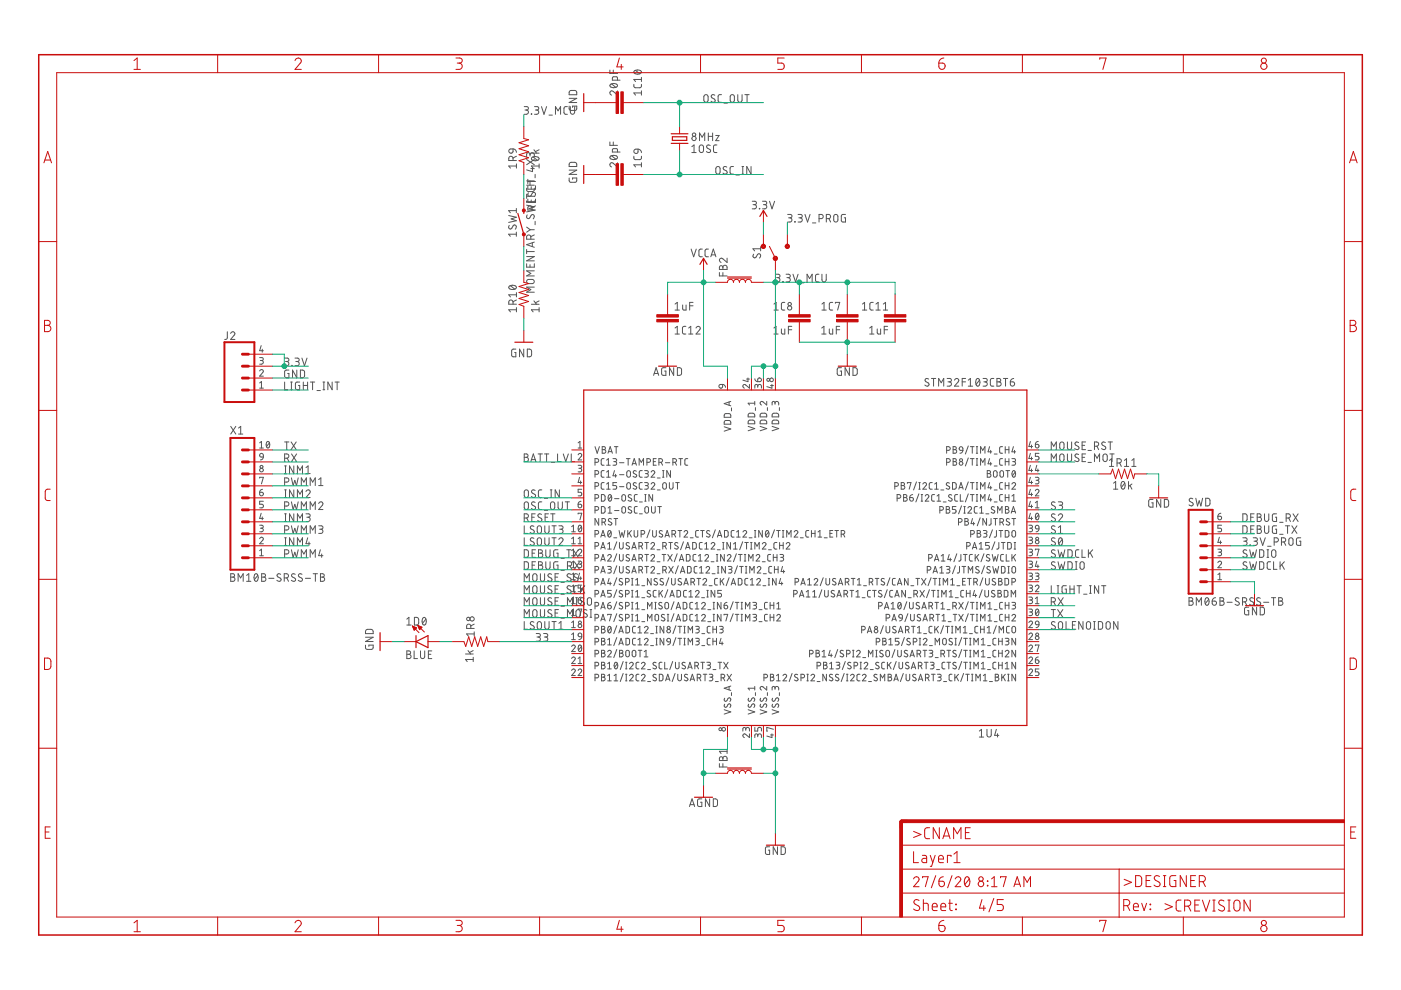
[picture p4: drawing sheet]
<svg xmlns="http://www.w3.org/2000/svg" width="297mm" height="210mm" viewBox="0 0 297 210" stroke-linecap="round" stroke-linejoin="round" font-family="sans-serif">
<g fill="none" stroke="#535353" stroke-width=".21">
<path d="M120.8 19.3l1.2-.1 .3 .3v.6h-1.6zM129.3 14.9v.7h1.6M129.4 17.9a1.02 1.02 0 0 1 1.5 .2 .93 .93 0 0 1-1.6 0zM129.7 17.8l.9 .7M130 14.9v.7M130.9 19.3v.9l-.9-.8a.45 .45 0 0 0-.7 .1 .45 .45 0 0 0 .4 .7M130.9 17v-.7h-.8l-.2 .1-.1 .6h1.7M134.4 17.9v.5l.3 .2h1.1l.2-.2v-.5M134.5 15a.89 .89 0 0 1 1.5 .4 1.02 1.02 0 0 1-1.6-.1zM134.7 14.9l.9 .7M136 16.4v.9M136 19.3v.9"/>
<path d="M136 19.7h-1.6l.3 .5M136 16.8h-1.6l.3 .5M108 31.7l.8-.1v.5a.46 .46 0 0 1-.7 .3 .46 .46 0 0 1-.1-.7zM108.8 34v-.4a.46 .46 0 0 0-.5-.5 .46 .46 0 0 0-.4 .5v.4h1.6M108.8 31.6l.4 .1 .3 .6M109.5 35.2h-1.6l.3 .4M109.5 34.8v.8M109.5 33.1l-.7 .4M111.1 22.6h.6a.36 .36 0 0 1 .3 .4 .36 .36 0 0 1-.3 .3h-.4M111.6 23.3a.46 .46 0 0 1 .4 .5 .46 .46 0 0 1-.4 .4h-.5M111.7 39.9v.5l.3 .2 1.2-.1 .1-.6M111.7 39.3h1.6"/>
<path d="M111.7 38.4h1.6M111.7 33.8l1.6 1.1M111.9 38v.9M111.9 39.4v.7h1.6v-.7M111.9 38.5h1.6M112.4 32.8a.46 .46 0 0 1 .4-.4 .46 .46 0 0 1 .5 .4v.5M112.4 33.1v-.4a.36 .36 0 0 0-.4-.3 .36 .36 0 0 0-.3 .3v.6M112.4 38.4v.9M112.5 35.8h.8M112.6 39.6v.5M112.6 24.1l.1 .1zM112.7 32.5h1.6"/>
<path d="M112.8 33.4a1.06 1.06 0 0 1 1.5 .2 .95 .95 0 0 1-1.6 0zM112.9 35.5v.9l-1.2-.4M113 33.3l.9 .7M113.2 31.7l.5 .8M113.3 33.8l-1.6 1.1M113.3 22.6h.6a.36 .36 0 0 1 .3 .4 .36 .36 0 0 1-.3 .3h-.4M113.5 37v.7M113.8 23.3a.46 .46 0 0 1 .4 .5 .46 .46 0 0 1-.4 .4h-.5M114.3 35.2h-1.6l.3 .4M114.3 34.8v.8M114.3 31.7l-.8 .5M114.8 22.6l.5 1.6 .6-1.6"/>
<path d="M116.4 24.4h.7M117.8 24.2v-1.6l.5 .9 .6-.9v1.6M120.3 22.6h-.5l-.2 .4 .1 1.1 .6 .1M120.7 37.7v.7l.2 .2h1.2l.2-.2v-.7h-.9v.3M120.7 22.5v.7l.2 .2h1.2l.2-.2v-.7h-.9v.3M120.7 36.1h1.6l-1.6 .9h1.6M120.7 20.8h1.6l-1.6 .9h1.6M120.8 34.5l1.2-.1 .3 .3v.6h-1.6zM120.9 22.6v1.2a.46 .46 0 0 0 .5 .4 .46 .46 0 0 0 .4-.4v-1.2M129.3 30.1v.7h1.6M129.4 33.1a1.02 1.02 0 0 1 1.5 .3 .93 .93 0 0 1-1.6 0zM129.7 33l.9 .7"/>
<path d="M130 30.1v.7M130.9 34.5v.9l-.9-.8a.44 .44 0 0 0-.7 .2 .44 .44 0 0 0 .4 .6M130.9 32.2v-.5l-.2-.2-.8 .1-.1 .6h1.7M134.4 33.1v.5l.3 .2h1.1l.2-.2v-.5M134.5 31.8l.8-.2v.6a.45 .45 0 0 1-.7 .3 .45 .45 0 0 1-.1-.7zM135.3 31.6l.6 .3 .1 .5M136 34.9h-1.6l.3 .5M136 34.5v.9M146.7 31.1l.5-.4v1.6M146.7 32.3h.9M148.3 29.8v-1.6l.6 .9 .5-.9v1.6M148.4 30.9l.3-.2 .3 .2 .2 1a.46 .46 0 0 1-.5 .4 .46 .46 0 0 1-.4-.4z"/>
<path d="M149.4 20.2l.3-.1 .3 .1 .1 1a.46 .46 0 0 1-.4 .5 .46 .46 0 0 1-.5-.5zM150.2 28.2v1.6M150.2 28.9h.9M150.6 30.9a.41 .41 0 0 0-.6-.1 .41 .41 0 0 0 0 .6l.5 .3a.44 .44 0 0 1-.1 .7 .44 .44 0 0 1-.6-.3M151.1 28.2v1.6M151.6 20.2a.41 .41 0 0 0-.7-.1 .41 .41 0 0 0 .1 .6l.5 .3a.41 .41 0 0 1 0 .6 .41 .41 0 0 1-.6 0l-.2-.1M151.7 28.7h.8l-.8 1.1h.8M151.9 35.4l.3-.1 .3 .1 .2 1.1a.46 .46 0 0 1-.5 .4 .46 .46 0 0 1-.4-.4zM152 30.7l-.5 .1-.2 .3v1l.2 .2h.5M153 20.1h-.5l-.2 .3v1.1l.2 .2h.5M153.5 21.9h.7M154.1 35.4a.41 .41 0 0 0-.6 0 .41 .41 0 0 0 0 .6l.5 .2a.44 .44 0 0 1-.1 .7 .44 .44 0 0 1-.6-.2"/>
<path d="M154.9 20.2l.4-.1 .3 .1 .1 1a.44 .44 0 0 1-.4 .5 .44 .44 0 0 1-.5-.5zM155.5 35.3h-.5l-.2 .4v1l.2 .2h.5M156 37.1h.8M156.4 20.1v1.1a.46 .46 0 0 0 .5 .5 .46 .46 0 0 0 .4-.5v-1.1M157.3 35.3h.4M157.3 36.9h.4M157.5 35.3v1.6M157.9 20.1h.9M158.4 20.1v1.6M159.2 35.3v1.6l-.9-1.6v1.6M107.8 45.7l1.7 .4-1.1 .3 1.1 .4-1.7 .4M108 47.8a.41 .41 0 0 0-.1 .6 .41 .41 0 0 0 .5 .1l.4-.6a.37 .37 0 0 1 .5-.1 .37 .37 0 0 1 .1 .5l-.2 .3"/>
<path d="M109.5 49.7h-1.7l.4 .4M109.5 44.2v.9M109.5 49.2v.9M109.5 44.7h-1.7l.4 .4M111.7 55.9v.7h1.6v-.7M111.7 41.2v.9M111.7 42.6v.3M111.7 52.9v.9M111.7 54.4h1.6l-1.6 .9h1.6M111.7 53.3h1.6M111.7 48.2l.7 .5M111.7 43.5l1.6 .4-1.1 .3 1.1 .4-1.6 .3"/>
<path d="M111.7 42.8h1.6M111.7 41.6h1.6M111.8 59.4l1-.2a.44 .44 0 0 1 .5 .5 .44 .44 0 0 1-.5 .4l-1-.1-.1-.3zM111.8 45.6l-.1 .5 .3 .3 .2-.1 .5-.7a.42 .42 0 0 1 .5 .1 .42 .42 0 0 1 0 .5l-.1 .2M111.9 42.2v.7h1.6v-.7M112 40.9a.41 .41 0 0 0 0 .6 .41 .41 0 0 0 .6 0l.3-.5a.41 .41 0 0 1 .6-.1 .41 .41 0 0 1-.1 .6l-.1 .2M112.4 56.1v.5M112.4 48.7l-.7 .5M112.4 48.7h.9M112.5 50.7v-.5a.44 .44 0 0 0-.4-.4 .44 .44 0 0 0-.4 .4v.5h1.6M112.6 42.4v.5M112.8 44.5v-.4a.44 .44 0 0 0-.4-.5 .44 .44 0 0 0-.5 .5v.4h1.6"/>
<path d="M112.9 51.5v.8M113.3 57.4h-1.6l.8 .6-.8 .5h1.6M113.3 42.6v.3M113.3 51.3l-1.6 .6 1.6 .5M113.3 49.8l-.8 .4M113.5 46.9v.7M113.5 43.6l-.7 .4M146.5 52.8l.6 1.6 .5-1.6M148.9 52.8l-.5 .1-.2 .3v1l.2 .2h.5M150.2 52.8l-.6 .1-.1 .3v1l.2 .2h.5M150.7 54.4l.5-1.6 .6 1.6M150.8 54h.8"/>
<path d="M152.5 57.8v.7h1.7M152.6 56.4l.4-.1 .3 .4a.44 .44 0 0 1 .4-.5 .44 .44 0 0 1 .5 .5v.4h-1.7zM153.3 56.7v.4M153.3 57.8v.7M154.2 54.7v.9l-.9-.7a.45 .45 0 0 0-.7 .1 .45 .45 0 0 0 .3 .6M159.5 42.7h.5a.36 .36 0 0 1 .4 .3 .36 .36 0 0 1-.4 .4h-.3M159.8 53.9l-.1 .2a.37 .37 0 0 0 .1 .5 .37 .37 0 0 0 .5-.1l.3-.5a.38 .38 0 0 1 .5-.1 .38 .38 0 0 1 .1 .5l-.2 .3M159.9 43.4a.44 .44 0 0 1 .5 .4 .44 .44 0 0 1-.5 .5h-.4M161 44.2l.1 .1zM161.3 52.7h-1.7l.4 .5M161.3 52.3v.9M161.7 42.7h.5a.36 .36 0 0 1 .4 .3 .36 .36 0 0 1-.4 .4h-.3"/>
<path d="M162.1 43.4a.44 .44 0 0 1 .5 .4 .44 .44 0 0 1-.5 .5h-.4M163.2 42.7l.5 1.6 .5-1.6M164.5 58.1h.5a.36 .36 0 0 1 .4 .4 .36 .36 0 0 1-.4 .4h-.3M164.9 58.9a.46 .46 0 0 1 .5 .4 .46 .46 0 0 1-.5 .5h-.4M166 59.7l.1 .1zM166.7 58.1h.5a.36 .36 0 0 1 .4 .4 .36 .36 0 0 1-.4 .4h-.4M167 45.5h.6a.36 .36 0 0 1 .3 .3 .36 .36 0 0 1-.3 .4h-.4M167.1 58.9a.46 .46 0 0 1 .5 .4 .46 .46 0 0 1-.5 .5h-.4M167.5 46.2a.44 .44 0 0 1 .4 .4 .44 .44 0 0 1-.4 .5h-.5M168.1 58.1l.6 1.7 .5-1.7M168.5 47l.1 .1zM169.2 45.5h.5a.36 .36 0 0 1 .4 .3 .36 .36 0 0 1-.4 .4h-.3"/>
<path d="M169.7 46.2a.44 .44 0 0 1 .4 .4 .44 .44 0 0 1-.4 .5h-.5M169.7 60h.7M170.7 45.5l.5 1.6 .5-1.6M171.1 59.8v-1.7l.5 1 .6-1v1.7M172.3 47.3h.7M173.6 58.1l-.5 .1-.2 .3v1.1l.2 .2h.5M173.7 46.4h.4a.44 .44 0 0 0 .4-.5 .44 .44 0 0 0-.4-.4h-.4v1.6M174.3 58.1v1.2a.46 .46 0 0 0 .4 .5 .46 .46 0 0 0 .5-.5v-1.2M175.2 46.4h.4a.44 .44 0 0 0 .5-.5 .44 .44 0 0 0-.5-.4h-.4v1.6M175.7 46.4l.4 .7M176.9 45.6l.3-.1 .3 .1 .2 1a.44 .44 0 0 1-.5 .5 .44 .44 0 0 1-.4-.5zM179.3 45.5h-.7l-.2 .2v1l.2 .4h.7v-.9h-.3"/>
<path d="M48.2 70.3v1.4l-.2 .2-.4 .1M48.9 70.7a.44 .44 0 0 1 .6-.3 .44 .44 0 0 1 .2 .7l-.8 .9h.9M55.1 78.7a.38 .38 0 0 1 .5-.3 .38 .38 0 0 1 .1 .6l-.6 .8h.7M55.1 75.8h.5l.2 .3-.2 .3h-.4M55.4 73.3l-.3 1.1h.7M55.4 76.4a.39 .39 0 0 1 .4 .4 .39 .39 0 0 1-.4 .4h-.3M55.6 74v.7M60.3 75.9h.6a.36 .36 0 0 1 .4 .4 .36 .36 0 0 1-.4 .3h-.4M60.8 76.6a.46 .46 0 0 1 .5 .5 .46 .46 0 0 1-.5 .5h-.5M61.3 78.5h-.7l-.2 .2-.1 1 .3 .4h.7v-.9h-.3M61.8 77.5l.1 .1zM62.5 75.9h.6a.36 .36 0 0 1 .3 .4 .36 .36 0 0 1-.3 .3h-.4"/>
<path d="M62.9 78.5v1.6l-.9-1.6v1.6M63 76.6a.46 .46 0 0 1 .4 .5 .46 .46 0 0 1-.4 .5h-.5M63.7 78.5h.6l.3 .2v1.1l-.3 .3h-.6zM64 75.9l.6 1.7 .5-1.7M108 60.7a1.02 1.02 0 0 1 1.5 .2 .97 .97 0 0 1-1.6 0zM108.2 60.6l.9 .7M108.8 64.5v-.4a.46 .46 0 0 0-.5-.5 .46 .46 0 0 0-.4 .5v.4h1.6M109.4 74h-.7l-.2 .3v1l.2 .3h.7v-.9h-.3M109.5 65.7h-1.6l.3 .4M109.5 62v.9M109.5 65.2v.9M109.5 63.6l-.7 .4"/>
<path d="M109.5 62.5h-1.6l.3 .4M111 74v1.6l-.8-1.6v1.6M111.8 74l.6 .1 .3 .2v.9l-.3 .4h-.6zM112.7 64.5h1.6M113.2 63.8l.5 .7M113.3 60.9h-1.6l.8 .5-.8 .6h1.6M114.3 65.2v.9M114.3 65.7h-1.6l.3 .4M114.3 63.8l-.8 .4M138.6 79.6l.5-1.6 .6 1.6M138.7 79.2h.8M141.2 78h-.7l-.2 .2v1l.2 .4h.7v-.9h-.3"/>
<path d="M142.8 78v1.6l-.9-1.6v1.6M143.1 70.8h.9M143.1 64.5l.5-.4v1.6M143.1 69.6l.5-.4v1.6M143.1 65.7h.9M143.6 78h.6l.3 .2v1.1l-.3 .2-.6 .1zM144.7 64.7l.1 .9 .2 .1h.5v-1M145.4 69.2h-.5l-.2 .4v1l.2 .2h.5M146 70.8h.9M146 69.6l.5-.4v1.6M146.2 64.8h.7M146.9 64.1h-.7v1.6"/>
<path d="M147.6 69.6a.44 .44 0 0 1 .6-.4 .44 .44 0 0 1 .1 .7l-.7 .9h.9M164.1 70.8h.9M164.1 69.6l.4-.4v1.6M164.1 64.5l.4-.4v1.6M164.1 65.7h.9M165.7 69.7v1l.2 .1h.5v-1.1M166.4 64.1l-.5 .1-.2 .3v1l.2 .2h.5M167.2 69.9h.7M167.9 69.2h-.7v1.6M174.2 69.6l.5-.4v1.6M174.2 70.8h.9M174.3 64.5l.4-.4v1.6"/>
<path d="M174.3 65.7h.9M175.8 69.7l.1 1 .2 .1h.5v-1.1M176.6 64.1l-.6 .1-.2 .3 .1 1 .1 .2h.6M177.1 64.3v-.2h.9l-.4 1.6M177.3 69.9h.7M178 69.2h-.7v1.6M178.4 78h-.7l-.2 .2v1l.2 .4h.7v-.9h-.3M180.1 78v1.6l-.9-1.6v1.6M180.8 78h.7l.2 .2 .1 .9-.3 .4-.7 .1zM182.9 65.7h.9M182.9 64.5l.4-.4v1.6M184.4 70.8h.9"/>
<path d="M184.4 69.6l.4-.4v1.6M185.1 64.1l-.5 .1-.2 .3v1l.2 .2h.5M185.7 65.7h.9M185.7 64.5l.5-.4v1.6M186 69.7v1l.3 .1h.4v-1.1M187.3 65.7h.9M187.3 64.5l.4-.4v1.6M187.5 69.9h.7M188.2 69.2h-.7v1.6M48.9 90.4l1.1 1.6M50 90.4l-1.1 1.6M50.6 90.8l.4-.4v1.6"/>
<path d="M50.6 92h.9M55.1 95h.7M55.1 82.3h.7M55.1 81.2l.3-.3v1.4M55.1 93.9l.3-.3v1.4M55.2 96.2l.2-.1 .3 .1 .1 .7-.7-.1zM55.8 96.9l-.2 .5-.4 .1M56.6 93.7l.2-.1a.83 .83 0 0 1 0 1.4 .88 .88 0 0 1-.2-1.3zM57.1 93.9l-.6 .8M60.3 97.2h.5a.46 .46 0 0 0 .5-.5 .46 .46 0 0 0-.5-.5h-.5v1.7M60.3 98.8h.4M60.3 81v1.6h.8"/>
<path d="M60.3 93.7h1M60.5 98.8v1.6M60.8 93.7v1.6M60.9 97.2l.4 .7M61.6 82.6h.4M61.6 81h.4M61.7 93.7l1.1 1.6M61.8 81v1.6M61.8 96.2l1.1 1.7M62.3 98.8v1.6l-.9-1.6v1.6M62.8 93.7l-1.1 1.6M62.9 96.2l-1.1 1.7"/>
<path d="M63.5 81h-.6l-.2 .2-.1 1.1 .3 .3h.6v-.9h-.2M64.3 81.7h.9M64.3 81v1.6M64.9 99.1l.4-.3v1.6M65.2 81v1.6M65.8 81h.9M66.3 81v1.6M67.2 82.8h.7M68.5 82.6h.4M68.5 81h.4M68.7 81v1.6M70.4 81v1.6l-.9-1.6v1.6"/>
<path d="M71 81h.9M71.5 81v1.6M111.1 96.2h.5a.36 .36 0 0 1 .4 .4 .36 .36 0 0 1-.4 .4 .46 .46 0 0 1 .4 .4 .46 .46 0 0 1-.4 .5h-.5zM111.1 97h.5M112.5 97.9l.6-1.7 .5 1.7M112.7 97.5h.8M114.1 96.2h.9M114.5 96.2v1.7M115.4 96.2h1M115.9 96.2v1.7M116.8 98h.8M118.2 96.2v1.7h.7"/>
<path d="M119.4 96.2l.6 1.7 .5-1.7M121.1 96.2v1.7h.8M122.6 96.4a.38 .38 0 0 1 .5-.2 .38 .38 0 0 1 .1 .6l-.6 .7h.7M122.6 98.7h.6l.1 .2-.1 .4h-.5M122.6 93.9l.4-.3v1.4M122.6 95h.7M123 99.3a.38 .38 0 0 1 .3 .4 .38 .38 0 0 1-.3 .4h-.4M126.2 98h.4a.39 .39 0 0 0 .3-.4 .39 .39 0 0 0-.3-.4h-.4v1.4M126.2 94.7l.4 1.4 .5-1.4M127.7 94.7l.6 .1v.4l-.2 .1a.38 .38 0 0 1 .4 .4 .38 .38 0 0 1-.4 .4h-.4zM127.7 95.3h.4M128.1 97.2l-.4 .1-.2 .3v.8l.2 .2h.4"/>
<path d="M128.1 99.8h-.4l-.2 .3v.9l.2 .2h.4M128.6 98.6h.8M128.6 97.6l.4-.4v1.4M128.9 96.1l.5-1.4 .4 1.4M129 95.8h.7M130 97.2l.6 .1 .1 .2-.1 .3-.5 .1M130.3 94.7h.7M130.3 99.8l-.3 1.1h.7M130.4 97.9a.38 .38 0 0 1 .3 .4 .38 .38 0 0 1-.3 .3h-.4M130.6 94.7v1.4M131.4 98.1h.9M132.8 97.2h.8"/>
<path d="M133 99.9l.3-.1 .3 .1 .1 .9a.39 .39 0 0 1-.4 .4 .39 .39 0 0 1-.4-.4zM133.2 97.2v1.4M134 98.6l.5-1.4 .4 1.4M134.1 98.3h.7M134.9 99.9l-.4-.1-.2 .3 .1 .3 .4 .2a.35 .35 0 0 1 .1 .5 .35 .35 0 0 1-.6 0l-.1-.1M135.5 98.6v-1.4l.5 .8 .4-.8v1.4M136.2 99.8h-.5l-.2 .3 .1 .9 .1 .2h.5M136.7 99.8h.6l.2 .2-.2 .4h-.5M137.2 98h.3a.39 .39 0 0 0 .4-.4 .39 .39 0 0 0-.4-.4h-.3v1.4M138.5 97.9h.5M139.1 97.2h-.6v1.4h.6M139.7 98h.4a.39 .39 0 0 0 .4-.4 .39 .39 0 0 0-.4-.4h-.4v1.4"/>
<path d="M140.2 98l.3 .6M140.5 99.8h.3M140.6 99.8v1.4M141.1 98.1h.9M142.2 99.8v1.4l-.8-1.4v1.4M142.7 98h.3a.39 .39 0 0 0 .4-.4 .39 .39 0 0 0-.4-.4h-.3v1.4M143.1 98l.3 .6M143.9 97.2h.8M144.3 97.2v1.4M145.8 97.2l-.4 .1-.2 .3v.8l.2 .2h.4M152.5 81.6l.7-.1v.5a.4 .4 0 0 1-.6 .2 .4 .4 0 0 1-.1-.6zM153.2 81.5l.4 .1 .2 .5"/>
<path d="M153.5 90.5l1.4 .5-1.4 .4M153.6 89.3l1.1-.1 .2 .2v.5h-1.4zM153.6 87.8l1.1-.1 .2 .2v.6h-1.4zM154.6 85.2v.7M154.9 85.1l-1.4 .5 1.4 .4M155.1 86.5v.6M158.3 80.4h.6M158.6 80.1v.8l-1.1-.3M158.6 90.4l1.4 .5-1.4 .4M158.7 89.2l1.1-.1 .2 .2v.6h-1.4zM158.7 87.7h1.1l.2 .2v.5h-1.4zM158.9 81.5v.8l-.8-.7a.38 .38 0 0 0-.6 .2 .38 .38 0 0 0 .3 .5"/>
<path d="M160 85.1v.8M160 85.5h-1.4l.3 .4M160 80.3l.3 .5 .4 .1M160.2 86.4v.6M160.7 81.9a.39 .39 0 0 1 .3-.4 .39 .39 0 0 1 .4 .4v.4M160.7 82.1l-.1-.4-.3-.2-.2 .2-.1 .6M160.7 80.3a.4 .4 0 0 1 .7 0 .4 .4 0 0 1-.3 .6h-.4zM161.2 90.4l1.4 .5-1.4 .4M161.3 89.2l1-.1 .2 .2 .1 .6h-1.4zM161.3 87.7h1l.2 .2 .1 .5h-1.4zM162.6 85.1v.8l-.8-.7a.38 .38 0 0 0-.6 .1 .38 .38 0 0 0 .3 .6M162.7 86.4v.6"/>
<path d="M163.4 81.7h.6M163.7 81.5v.8l-1.1-.3M163.7 90.4l1.4 .5-1.4 .4M163.8 89.2l1-.1 .3 .2v.6h-1.4zM163.8 87.7h1l.3 .2v.5h-1.4zM164.3 85.5a.39 .39 0 0 1 .4-.4 .39 .39 0 0 1 .4 .4v.4M164.3 85.7v-.4l-.4-.2-.2 .2v.6M165.2 86.4v.6M196.9 80.4l-.2-.1a.38 .38 0 0 0-.5 .1 .38 .38 0 0 0 .1 .5l.5 .3a.44 .44 0 0 1-.1 .7 .44 .44 0 0 1-.6-.3M197.5 80.2h.9M197.9 80.2v1.7M199 81.9v-1.7l.6 1 .5-1v1.7"/>
<path d="M200.7 98h.4a.39 .39 0 0 0 .4-.4 .39 .39 0 0 0-.4-.4h-.4v1.4M200.7 95.5h.4a.39 .39 0 0 0 .4-.4 .39 .39 0 0 0-.4-.4h-.4v1.4M200.8 80.2h.6a.36 .36 0 0 1 .3 .4 .36 .36 0 0 1-.3 .4h-.4M201.3 81a.46 .46 0 0 1 .4 .4 .46 .46 0 0 1-.4 .5h-.5M202.1 97.2l.6 .2 .1 .2-.3 .3a.38 .38 0 0 1 .3 .4 .38 .38 0 0 1-.3 .3h-.4zM202.1 94.7l.6 .1 .1 .3-.3 .2a.38 .38 0 0 1 .3 .4 .38 .38 0 0 1-.3 .4h-.4zM202.1 97.9h.4M202.1 95.3h.4M202.4 80.6a.45 .45 0 0 1 .6-.3 .45 .45 0 0 1 .2 .7l-.8 .9h.9M203.5 94.8l.3-.1 .2 .1 .2 .7-.7-.1-.1-.3zM204 81h.7M204.2 95.5l-.3 .5-.4 .1"/>
<path d="M204.7 80.2h-.7v1.7M205.3 81.9h.9M205.3 80.6l.4-.4v1.7M205.3 97.1l-.6 1.7M205.3 94.6l-.6 1.7M205.7 97.2h.8M205.7 94.7h.8M206.1 94.7v1.4M206.1 97.2v1.4M207 97.2h.3M207 98.6h.3M207 96.1h.3"/>
<path d="M207 94.7h.3M207.1 80.3h.1a.8 .8 0 0 1 .6 .5 .8 .8 0 0 1-.2 .8l-.3 .3a1.04 1.04 0 0 1-.2-1.6zM207.1 94.7v1.4M207.1 97.2v1.4M207.7 80.6l-.8 .9M207.9 96.1v-1.4l.5 .8 .4-.8v1.4M207.9 98.6v-1.4l.5 .8 .4-.8v1.4M208.4 80.2h.6a.36 .36 0 0 1 .3 .4 .36 .36 0 0 1-.3 .4h-.4M208.9 81a.46 .46 0 0 1 .4 .4 .46 .46 0 0 1-.4 .5h-.5M209.3 99.8l.7 .1v.3l-.3 .2a.38 .38 0 0 1 .4 .4 .38 .38 0 0 1-.4 .4h-.4zM209.8 97.2l-.3 1.1h.8M209.8 94.7l-.3 1.1h.8"/>
<path d="M210 95.5v.6M210 98v.6M210.7 80.2l-.5 .1-.2 .3 .1 1.2 .6 .1M210.7 99.9l.3-.1 .3 .1 .1 .9a.39 .39 0 0 1-.4 .4 .39 .39 0 0 1-.4-.4zM210.8 98.8h.6M210.8 96.3h.6M211.4 80.2h.4a.36 .36 0 0 1 .4 .4 .36 .36 0 0 1-.4 .4 .46 .46 0 0 1 .5 .4 .46 .46 0 0 1-.5 .5h-.4zM211.4 81h.4M212.1 99.9l.3-.1 .3 .1 .1 .9a.38 .38 0 0 1-.4 .4 .38 .38 0 0 1-.4-.4zM212.6 97.2l-.5 .1-.2 .3 .1 .8 .1 .2h.5M212.6 94.7h-.5l-.2 .3 .1 .9 .1 .2h.5M212.7 80.2h1"/>
<path d="M213.1 94.7v1.4M213.1 97.2v1.4M213.1 97.9h.8M213.1 95.3h.8M213.2 80.2v1.7M213.3 99.8h.8M213.7 99.8v1.4M213.9 94.7v1.4M213.9 97.2v1.4M214.2 81h.6a.45 .45 0 0 1 .3 .5 .45 .45 0 0 1-.5 .4 .45 .45 0 0 1-.4-.5zM214.5 97.2l.7 .1 .1 .2-.1 .3-.5 .1M214.7 99.9l.1-.1a.75 .75 0 0 1 .5 .6 .75 .75 0 0 1-.4 .8 .87 .87 0 0 1-.2-1.3z"/>
<path d="M214.9 94.7l-.4 1.1h.8M214.9 80.2l-.5 .3-.2 .5M214.9 97.9a.38 .38 0 0 1 .4 .4 .38 .38 0 0 1-.4 .3h-.4M215.1 95.5v.6M218.5 98.7l-.4 1.1h.8M218.5 96.1l-.4 1.1h.8M218.5 93.6l-.4 1.1h.8M218.7 94.4v.6M218.7 96.9v.6M218.7 99.4v.7M219.5 94.2h.5a.39 .39 0 0 1 .3 .4 .39 .39 0 0 1-.4 .4 .39 .39 0 0 1-.4-.4zM219.8 98.7l-.3 1.1h.8"/>
<path d="M220 99.4v.7M220.1 93.6l-.3 .1-.3 .5M220.3 96.1h-.8v.7h.5a.39 .39 0 0 1 .3 .3 .39 .39 0 0 1-.3 .4h-.5M222.9 95.3v-1.6l.5 .9 .6-.9v1.6M222.9 97.9v-1.7l.5 1 .6-1v1.7M224.8 93.8l.3-.1 .4 .1 .1 1.1a.46 .46 0 0 1-.5 .4 .46 .46 0 0 1-.4-.4zM224.8 96.4l.3-.2 .4 .2 .1 1a.46 .46 0 0 1-.5 .5 .46 .46 0 0 1-.4-.5zM226.3 93.7v1.2a.44 .44 0 0 0 .5 .4 .44 .44 0 0 0 .4-.4v-1.2M226.3 96.2v1.2a.44 .44 0 0 0 .5 .5 .44 .44 0 0 0 .4-.5v-1.2M228.7 93.8l-.2-.1a.38 .38 0 0 0-.5 .2 .38 .38 0 0 0 .1 .5l.5 .3a.41 .41 0 0 1 0 .6 .41 .41 0 0 1-.6-.1l-.1-.1M228.7 96.4l-.2-.1a.38 .38 0 0 0-.5 .1 .38 .38 0 0 0 .1 .5l.5 .3a.41 .41 0 0 1 0 .6 .41 .41 0 0 1-.6 0l-.1-.2M229.4 94.4h.6"/>
<path d="M229.4 97h.6M230.2 96.2h-.8v1.7h.8M230.2 93.7h-.8v1.6h.8M230.7 95.5h.7M230.7 98h.7M232.1 94.6h.4a.46 .46 0 0 0 .4-.4 .46 .46 0 0 0-.4-.5h-.4v1.6M232.1 97.9v-1.7l.5 1 .5-1v1.7M232.6 94.6l.3 .7M234 96.4l.3-.2 .3 .2 .2 1a.46 .46 0 0 1-.5 .5 .46 .46 0 0 1-.5-.5zM234.4 93.8l-.2-.1a.38 .38 0 0 0-.6 .2 .38 .38 0 0 0 .2 .5l.5 .3a.41 .41 0 0 1 0 .6 .41 .41 0 0 1-.6-.1l-.1-.1M234.9 93.7h1M235.2 97.6l.5-.3v1.6"/>
<path d="M235.2 98.9h.9M235.3 96.2h.9M235.4 93.7v1.6M235.8 96.2v1.7M236.8 98.2h.5a.46 .46 0 0 0 .4-.5 .46 .46 0 0 0-.4-.4h-.5v1.6M237.4 98.2l.3 .7M238.4 98.9h.9M238.4 97.6l.4-.3v1.6M240 98.9h.9M240 97.6l.4-.3v1.6M55.1 114.2a.38 .38 0 0 1 .5-.3 .38 .38 0 0 1 .1 .6l-.6 .8h.7M55.1 111.4h.5l.2 .2-.2 .4h-.4"/>
<path d="M55.1 104.4h.4a.39 .39 0 0 1 .3 .4 .39 .39 0 0 1-.4 .3 .39 .39 0 0 1-.3-.3zM55.1 101.4v-.2h.7l-.4 1.4M55.1 117.8h.7M55.1 116.8l.3-.4v1.4M55.4 108.8l-.3 1.1h.7M55.4 112a.38 .38 0 0 1 .4 .4 .38 .38 0 0 1-.4 .4h-.3M55.6 109.6v.6M55.7 103.7l-.5 .3-.1 .4M55.8 106.3h-.7v.6h.4a.39 .39 0 0 1 .3 .4 .39 .39 0 0 1-.3 .4h-.4M60.3 117.5h.5a.44 .44 0 0 0 .5-.5 .44 .44 0 0 0-.5-.4h-.5v1.6M60.3 112.4h.5a.44 .44 0 0 0 .5-.5 .44 .44 0 0 0-.5-.4h-.5v1.6M60.3 102.2h.5a.44 .44 0 0 0 .5-.4 .44 .44 0 0 0-.5-.5h-.5v1.7"/>
<path d="M60.3 107.3h.5a.44 .44 0 0 0 .5-.5 .44 .44 0 0 0-.5-.4h-.5v1.6M60.3 100.4h.4M60.3 114h.4M60.3 115.6h.4M60.3 110.6h.4M60.3 108.9h.4M60.3 105.5h.4M60.3 103.9h.4M60.5 103.9v1.6M60.5 108.9v1.7M60.5 114v1.6M61.8 116.6l.3 1.6 .4-1.1 .4 1.1 .3-1.6"/>
<path d="M61.8 111.5l.3 1.6 .4-1.1 .4 1.1 .3-1.6M61.8 101.3l.3 1.7 .4-1.1 .4 1.1 .3-1.7M61.8 106.4l.3 1.6 .4-1.1 .4 1.1 .3-1.6M62.3 103.9v1.6l-.9-1.6v1.6M62.3 108.9v1.7l-.9-1.7v1.7M62.3 114v1.6l-.9-1.6v1.6M63.1 100.4v-1.6l.5 .9 .5-.9v1.6M63.1 105.5v-1.6l.5 .9 .5-.9v1.6M63.1 110.6v-1.7l.5 .9 .5-.9v1.7M63.1 115.6v-1.6l.5 .9 .5-.9v1.6M63.9 103v-1.7l.5 .9 .6-.9v1.7M63.9 108v-1.6l.5 .9 .6-.9v1.6"/>
<path d="M63.9 113.1v-1.6l.5 .9 .6-.9v1.6M63.9 118.2v-1.6l.5 .9 .6-.9v1.6M64.9 104.2a.44 .44 0 0 1 .6-.3 .44 .44 0 0 1 .1 .7l-.7 .9h.9M64.9 108.9h.5a.36 .36 0 0 1 .4 .4 .36 .36 0 0 1-.4 .4h-.4M64.9 100.4h.9M65.2 114l-.3 1.3h.9M65.3 109.7a.46 .46 0 0 1 .5 .4 .46 .46 0 0 1-.5 .5h-.4M65.5 114.9v.7M65.8 103v-1.7l.5 .9 .5-.9v1.7M65.8 108v-1.6l.5 .9 .5-.9v1.6M65.8 113.1v-1.6l.5 .9 .5-.9v1.6M65.8 118.2v-1.6l.5 .9 .5-.9v1.6"/>
<path d="M67.6 111.5h.5a.36 .36 0 0 1 .4 .3 .36 .36 0 0 1-.4 .4h-.3M67.6 106.8a.45 .45 0 0 1 .6-.4 .45 .45 0 0 1 .1 .7l-.7 .9h.9M67.6 103h.9M67.6 101.7l.4-.4v1.7M67.9 116.6l-.3 1.2h.9M68 112.2a.44 .44 0 0 1 .5 .4 .44 .44 0 0 1-.5 .5h-.4M68.2 117.5v.7M111.1 109.8h.5a.44 .44 0 0 0 .4-.4 .44 .44 0 0 0-.4-.5h-.5v1.7M111.1 116.6h.7l.2 .2v1.1l-.2 .3h-.7zM111.1 119.1h.7l.2 .3v1l-.2 .3h-.7zM111.1 111.5v1.6h.8M111.1 114v1.6h.8"/>
<path d="M111.3 104l.3-.1 .3 .1 .1 1a.44 .44 0 0 1-.4 .5 .44 .44 0 0 1-.5-.5zM111.3 106.5l.3-.1 .3 .1 .1 1.1a.44 .44 0 0 1-.4 .4 .44 .44 0 0 1-.5-.4zM111.7 109.8l.3 .8M112.8 109.7h.5M112.8 117.3h.5M112.8 119.8h.5M113.2 114.2a.41 .41 0 0 0-.6-.1 .41 .41 0 0 0 0 .6l.5 .3a.44 .44 0 0 1 0 .6 .44 .44 0 0 1-.7-.2M113.2 111.6a.41 .41 0 0 0-.6-.1 .41 .41 0 0 0 0 .7l.5 .2a.44 .44 0 0 1 0 .7 .44 .44 0 0 1-.7-.2M113.5 104a.41 .41 0 0 0-.6-.1 .41 .41 0 0 0-.1 .6l.6 .3a.37 .37 0 0 1 .1 .5 .37 .37 0 0 1-.5 .2l-.4-.2M113.5 106.5a.41 .41 0 0 0-.6-.1 .41 .41 0 0 0-.1 .6l.6 .4a.37 .37 0 0 1 .1 .5 .37 .37 0 0 1-.5 .1l-.4-.2M113.5 108.9h-.7v1.7h.7M113.5 116.6h-.7v1.6h.7"/>
<path d="M113.5 119.1h-.7v1.6h.7M114 114.2l.3-.2 .4 .2 .1 1a.46 .46 0 0 1-.4 .4 .46 .46 0 0 1-.5-.4zM114 111.6l.3-.1 .4 .1 .1 1a.46 .46 0 0 1-.4 .5 .46 .46 0 0 1-.5-.5zM114.2 116.6h.4a.36 .36 0 0 1 .4 .3 .36 .36 0 0 1-.4 .4 .44 .44 0 0 1 .5 .4 .44 .44 0 0 1-.5 .5h-.4zM114.2 119.1h.4a.36 .36 0 0 1 .4 .4 .36 .36 0 0 1-.4 .3 .44 .44 0 0 1 .5 .5 .44 .44 0 0 1-.5 .4h-.4zM114.2 117.3h.4M114.2 119.8h.4M114.8 109.1a.41 .41 0 0 0-.6-.1 .41 .41 0 0 0 0 .6l.5 .3a.41 .41 0 0 1 .1 .6 .41 .41 0 0 1-.6 0l-.2-.2M114.9 103.9h-.5l-.2 .3 .1 1.2 .6 .1M114.9 106.4h-.5l-.2 .4 .1 1.1 .6 .1M115.4 108.2h.7M115.4 105.7h.7"/>
<path d="M115.5 114v1.2a.46 .46 0 0 0 .5 .4 .46 .46 0 0 0 .4-.4v-1.2M115.5 111.5v1.1a.46 .46 0 0 0 .5 .5 .46 .46 0 0 0 .4-.5v-1.1M115.6 109.7h.5M115.7 116.6v1.1a.46 .46 0 0 0 .5 .5 .46 .46 0 0 0 .4-.5v-1.1M115.7 119.1v1.2a.46 .46 0 0 0 .5 .4 .46 .46 0 0 0 .4-.4v-1.2M116.3 108.9h-.7v1.7h.7M116.7 105.5h.3M116.7 103.9h.3M116.8 108.9h.9M116.8 106.5l.4-.1 .3 .1 .1 1.1a.46 .46 0 0 1-.4 .4 .46 .46 0 0 1-.5-.4zM116.9 103.9v1.6M117 114h.9"/>
<path d="M117 111.5h.9M117.2 108.9v1.7M117.5 111.5v1.6M117.5 114v1.6M118.3 116.6h-.7l-.2 .2v1.2l.2 .2h.7v-.9h-.3M118.3 119.1h-.7l-.2 .2v1.2l.2 .2h.7v-.9h-.3M118.3 106.4v1.2a.46 .46 0 0 0 .5 .4 .46 .46 0 0 0 .4-.4v-1.2M118.5 114.4a.44 .44 0 0 1 .6-.4 .44 .44 0 0 1 .2 .7l-.8 .9h.9M118.5 111.5h.5a.36 .36 0 0 1 .4 .3 .36 .36 0 0 1-.4 .4h-.3M118.6 103.9v1.6l-.9-1.6v1.6M118.9 112.2a.44 .44 0 0 1 .5 .4 .44 .44 0 0 1-.5 .5h-.4M118.9 118.4h.8"/>
<path d="M119.8 106.4h.9M120.2 116.6h.9M120.3 106.4v1.6M120.3 120h.5a.44 .44 0 0 0 .4-.5 .44 .44 0 0 0-.4-.4h-.5v1.6M120.6 116.6v1.6M120.9 120l.3 .7M121.2 111.7l.4-.3v1.4M121.2 114.2l.4-.3v1.4M121.2 116.8l.4-.4v1.4M121.2 119.3l.4-.3v1.4M121.2 112.8h.8M121.2 115.3h.8"/>
<path d="M121.2 117.8h.8M121.5 116.6l1.1 1.6M121.8 119.1l1.1 1.6M122.6 116.8a.38 .38 0 0 1 .5-.3 .38 .38 0 0 1 .1 .6l-.6 .7h.7M122.6 119h.6l.1 .2-.1 .4h-.5M122.6 106.9h.4a.39 .39 0 0 1 .3 .4 .39 .39 0 0 1-.4 .4 .39 .39 0 0 1-.3-.4zM122.6 109v-.2h.7l-.3 1.4M122.6 115.3h.7M122.6 114.2l.4-.3v1.4M122.6 116.6l-1.1 1.6M122.7 111.5l.3-.1a.83 .83 0 0 1 0 1.4 .85 .85 0 0 1-.3-1.3zM122.9 101.2l-.3 1.1h.7"/>
<path d="M122.9 119.1l-1.1 1.6M123 119.6a.38 .38 0 0 1 .3 .4 .38 .38 0 0 1-.3 .4h-.4M123.1 102v.6M123.2 106.3l-.5 .2-.1 .4M123.3 111.7l-.7 .8M123.3 103.7h-.7v.7h.4a.39 .39 0 0 1 .3 .4 .39 .39 0 0 1-.3 .3h-.4M126.2 113.3h.4a.39 .39 0 0 0 .3-.4 .39 .39 0 0 0-.3-.4h-.4v1.4M126.2 115.8h.4a.39 .39 0 0 0 .3-.4 .39 .39 0 0 0-.3-.4h-.4v1.4M126.2 118.3h.4a.39 .39 0 0 0 .3-.3 .39 .39 0 0 0-.3-.4h-.4v1.4M126.2 100.6h.4a.39 .39 0 0 0 .3-.4 .39 .39 0 0 0-.3-.4h-.4v1.4M126.2 103.1h.4a.39 .39 0 0 0 .3-.4 .39 .39 0 0 0-.3-.4h-.4v1.4M126.2 105.6h.4a.39 .39 0 0 0 .3-.3 .39 .39 0 0 0-.3-.4h-.4v1.4"/>
<path d="M126.2 108.2h.4a.39 .39 0 0 0 .3-.4 .39 .39 0 0 0-.3-.4h-.4v1.4M126.9 109.9v1.4l-.7-1.4v1.4M127.4 113.9l.4-1.4 .5 1.4M127.4 116.4l.4-1.4 .5 1.4M127.4 119l.4-1.4 .5 1.4M127.5 104.9h.5l.2 .2 .1 .8-.3 .3-.5 .1zM127.5 107.4h.5l.2 .2 .1 .8-.3 .4h-.5zM127.5 113.5h.7M127.5 116.1h.7M127.5 118.6h.7M127.6 110.7h.4a.39 .39 0 0 0 .4-.4 .39 .39 0 0 0-.4-.4h-.4v1.4M128.1 102.3h-.4l-.2 .3v.9l.2 .2h.4"/>
<path d="M128.1 110.7l.3 .6M128.6 103.7h.8M128.6 101.2h.8M128.6 100.1l.4-.3v1.4M128.6 102.6l.4-.3v1.4M128.8 117.9a.38 .38 0 0 1 .6-.3 .38 .38 0 0 1 .1 .6l-.7 .8h.8M128.8 115.3l.4-.3v1.4M128.8 116.4h.8M128.9 107.7l.4-.3v1.4M128.9 108.8h.8M129 112.6l.2-.1a.83 .83 0 0 1 0 1.4 .88 .88 0 0 1-.2-1.3zM129.1 105l.1-.1a.71 .71 0 0 1 .5 .7 .71 .71 0 0 1-.5 .6l-.3-.4z"/>
<path d="M129.5 112.8l-.6 .8M129.6 105.2l-.6 .8M129.6 110.1l-.4-.1-.2 .3 .1 .2 .5 .3a.35 .35 0 0 1 0 .5 .35 .35 0 0 1-.5 0l-.2-.2M130.1 114h.7M130.2 109.9h.8M130.3 105.7h.9M130.3 108.2h.9M130.5 100.6v.6M130.6 109.9v1.4M130.7 102.3h-.7v.7h.4a.39 .39 0 0 1 .4 .3 .39 .39 0 0 1-.4 .4h-.4M130.8 114.9l-.7 1.7M130.8 117.4l-.7 1.7"/>
<path d="M130.8 120l-.7 1.6M131.3 112.5l.3 1.4 .3-1 .3 1 .3-1.4M131.3 115v1a.39 .39 0 0 0 .4 .4 .39 .39 0 0 0 .4-.4v-1M131.3 117.6v1a.39 .39 0 0 0 .4 .4 .39 .39 0 0 0 .4-.4v-1M131.4 100.6h.9M131.4 103.2h.9M132 105l.2-.1 .3 .1 .1 .9a.39 .39 0 0 1-.4 .4 .39 .39 0 0 1-.4-.4zM132 107.5l.2-.1 .4 .2v.8a.39 .39 0 0 1-.4 .4 .39 .39 0 0 1-.4-.4zM133 102.4l.3-.1 .3 .1 .1 .9a.39 .39 0 0 1-.4 .4 .39 .39 0 0 1-.4-.4zM133.1 112.5v1.4M133.4 115.1l-.2-.1a.33 .33 0 0 0-.4 .2 .33 .33 0 0 0 .1 .4l.4 .2a.35 .35 0 0 1 .1 .6 .35 .35 0 0 1-.6-.1l-.1-.1M133.4 117.7l-.2-.1a.33 .33 0 0 0-.4 .1 .33 .33 0 0 0 .1 .5l.4 .2a.35 .35 0 0 1 .1 .5 .35 .35 0 0 1-.6 0l-.1-.1"/>
<path d="M133.4 113l.5 .9M133.9 105l-.5-.1-.2 .3 .6 .5a.35 .35 0 0 1 0 .5 .35 .35 0 0 1-.5 0l-.1-.1M133.9 107.5l-.5-.1-.2 .3 .6 .5a.35 .35 0 0 1 0 .6 .35 .35 0 0 1-.5-.1l-.1-.1M133.9 112.5l-.8 .8M134 116.4l.4-1.4 .5 1.4M134 119l.4-1.4 .5 1.4M134.1 116.1h.7M134.1 118.6h.7M134.5 112.5v1a.38 .38 0 0 0 .3 .4 .38 .38 0 0 0 .4-.4v-1M134.9 102.4l-.4-.1-.2 .3 .1 .3 .4 .2a.35 .35 0 0 1 .1 .6 .35 .35 0 0 1-.6-.1l-.1-.1M135.1 104.9h-.4l-.2 .3v.9l.2 .1 .4 .1M135.1 107.4h-.4l-.2 .3v.9l.2 .2h.4"/>
<path d="M135.5 115.8h.3a.39 .39 0 0 0 .4-.4 .39 .39 0 0 0-.4-.4h-.3v1.4M135.5 118.3h.3a.39 .39 0 0 0 .4-.3 .39 .39 0 0 0-.4-.4h-.3v1.4M135.6 108.9h.6M135.6 106.4h.6M135.9 113.3h.4a.39 .39 0 0 0 .4-.4 .39 .39 0 0 0-.4-.4h-.4v1.4M135.9 115.8l.3 .6M135.9 118.3l.3 .7M136.2 102.3h-.5l-.2 .3 .1 .9 .1 .2h.5M136.7 102.3l.6 .1 .2 .2-.2 .3-.5 .1M136.7 104.9h.3M136.7 106.3h.3M136.7 115h.8"/>
<path d="M136.7 117.6h.8M136.8 107.5l.3-.1 .4 .2v.8a.39 .39 0 0 1-.4 .4 .39 .39 0 0 1-.4-.4zM136.8 104.9v1.4M137.1 100.4a.38 .38 0 0 1 .4 .4 .38 .38 0 0 1-.4 .4h-.4M137.1 103a.38 .38 0 0 1 .4 .3 .38 .38 0 0 1-.4 .4h-.4M137.1 115v1.4M137.1 117.6v1.4M137.8 112.3l-.6 1.7M138 115.3a.38 .38 0 0 1 .5-.3 .38 .38 0 0 1 .2 .6l-.7 .8h.8M138 117.9a.38 .38 0 0 1 .5-.3 .38 .38 0 0 1 .2 .6l-.7 .8h.8M138 100.1a.38 .38 0 0 1 .6-.3 .38 .38 0 0 1 .1 .6l-.7 .8h.8M138 102.6a.38 .38 0 0 1 .6-.3 .38 .38 0 0 1 .1 .7l-.7 .7h.8"/>
<path d="M138.1 107.4v1a.39 .39 0 0 0 .4 .4 .39 .39 0 0 0 .4-.4v-1M138.4 112.5v1a.39 .39 0 0 0 .4 .4 .39 .39 0 0 0 .3-.4v-1M138.4 104.9v1.4l-.8-1.4v1.4M139.3 116.6h.6M139.3 119.1h.6M139.4 103.9h.6M139.4 101.3h.6M139.5 107.4h.7M139.8 107.4v1.4M140.4 117.6h.8M140.4 112.6l-.4-.1-.2 .3 .1 .3 .5 .2a.35 .35 0 0 1 0 .5 .35 .35 0 0 1-.5 0l-.2-.1M140.5 101.2h.3"/>
<path d="M140.5 115.8h.4a.39 .39 0 0 0 .4-.4 .39 .39 0 0 0-.4-.4h-.4v1.4M140.6 102.4l.3-.1 .3 .1 .1 .9a.39 .39 0 0 1-.4 .4 .39 .39 0 0 1-.4-.4zM140.8 117.6v1.4M141 113.9l.5-1.4 .4 1.4M141 115.8l.3 .6M141.1 113.5h.7M141.6 117.6l.9 1.4M141.8 115h.8M141.9 102.3v1a.39 .39 0 0 0 .4 .4 .39 .39 0 0 0 .4-.4v-1M142.2 115v1.4M142.5 113.3h.4a.39 .39 0 0 0 .4-.4 .39 .39 0 0 0-.4-.4h-.4v1.4M142.5 117.6l-.9 1.4"/>
<path d="M142.9 113.3l.4 .6M143.3 102.3h.7M143.6 117.4l-.6 1.7M143.6 102.3v1.4M143.7 115.1l-.1-.1a.33 .33 0 0 0-.5 .2 .33 .33 0 0 0 .1 .4l.4 .2a.35 .35 0 0 1 .1 .6 .35 .35 0 0 1-.5-.1l-.2-.1M143.7 112.5h.8M143.8 120l-.6 1.6M144 119l.5-1.4 .5 1.4M144.1 112.5v1.4M144.1 118.6h.7M144.9 114.9l-.6 1.7M145 112.8a.38 .38 0 0 1 .6-.3 .38 .38 0 0 1 .1 .6l-.7 .8h.8"/>
<path d="M145.4 116.4l.4-1.4 .5 1.4M145.5 116.1h.7M145.5 117.6h.6l.2 .2v.9l-.2 .2-.6 .1zM146.3 114h.7M146.9 115h.5l.2 .3v.7l-.2 .4h-.5zM147.6 117.6h-.5l-.2 .3 .1 .9 .1 .1 .5 .1M148.1 119h.8M148.1 117.9l.4-.3v1.4M148.1 112.5h-.4l-.2 .3v.9l.2 .2h.4M148.5 112.5h.8M148.9 115h-.4l-.2 .3v.9l.2 .2h.4M148.9 112.5v1.4"/>
<path d="M149.4 116.4h.8M149.4 115.3l.4-.3v1.4M149.5 117.9a.38 .38 0 0 1 .5-.3 .38 .38 0 0 1 .1 .6l-.6 .8h.7M150.5 112.6l-.5-.1-.2 .3 .2 .3 .4 .2a.35 .35 0 0 1 0 .5 .35 .35 0 0 1-.5 0l-.1-.1M150.8 115.3a.38 .38 0 0 1 .5-.3 .38 .38 0 0 1 .1 .6l-.6 .8h.8M150.8 119.1h.6M151.7 112.3l-.7 1.7M151.9 117.6h.3M151.9 119h.3M152 117.6v1.4M152.1 116.6h.6M152.1 113.9l.5-1.4 .4 1.4"/>
<path d="M152.2 113.5h.7M153.2 115h.3M153.2 116.4h.3M153.4 115v1.4M153.6 117.6v1.4l-.8-1.4v1.4M153.6 112.5h.5l.2 .2 .1 .8-.3 .4h-.5zM154.2 117.9a.38 .38 0 0 1 .5-.3 .38 .38 0 0 1 .2 .6l-.7 .8h.8M154.9 115v1.4l-.8-1.4v1.4M155.5 116.4h.8M155.5 115.3l.4-.3v1.4M155.6 112.5h-.4l-.2 .3v.9l.2 .2h.4M156.1 117.4l-.6 1.7"/>
<path d="M156.2 113.9h.7M156.2 112.8l.3-.3v1.4M156.4 120l-.7 1.6M156.6 117.6h.8M157 117.6v1.4M157.5 114.9l-.7 1.7M157.5 112.8a.38 .38 0 0 1 .6-.3 .38 .38 0 0 1 .1 .6l-.7 .8h.8M157.8 117.6h.3M157.8 119h.3M157.9 115h.8M158 117.6v1.4M158.3 115v1.4"/>
<path d="M158.7 119v-1.4l.5 .7 .5-.7v1.4M158.8 114h.6M159.1 115h.3M159.1 116.4h.3M159.3 115v1.4M160 112.5h.3M160 113.9h.3M160 116.4v-1.4l.5 .8 .5-.8v1.4M160.1 112.5v1.4M160.3 117.9a.38 .38 0 0 1 .5-.3 .38 .38 0 0 1 .2 .6l-.7 .8h.8M161.6 115.3a.38 .38 0 0 1 .6-.3 .38 .38 0 0 1 .1 .6l-.7 .8h.8M161.6 112.5v1.4l-.7-1.4v1.4"/>
<path d="M161.6 119.1h.6M162.5 112.6l.2-.1a.83 .83 0 0 1 0 1.4 .88 .88 0 0 1-.2-1.3zM162.9 116.6h.7M163 112.8l-.7 .8M163.4 117.6h-.4l-.2 .3v.9l.2 .1 .4 .1M164 117.6v1.4M164 118.2h.7M164.2 112.3l-.6 1.7M164.7 112.5h.7M164.7 115h-.4l-.2 .3v.9l.2 .2h.4M164.7 117.6v1.4M165 112.5v1.4"/>
<path d="M165.3 115v1.4M165.3 115.6h.8M165.4 117.6h.6l.1 .2-.1 .4h-.5M165.8 118.2a.39 .39 0 0 1 .4 .4 .39 .39 0 0 1-.4 .4h-.4M165.9 112.5h.3M165.9 113.9h.3M166 112.5v1.4M166.1 115v1.4M166.7 115.3a.39 .39 0 0 1 .5-.3 .39 .39 0 0 1 .2 .6l-.7 .8h.8M166.8 113.9v-1.4l.5 .8 .4-.8v1.4M168.4 112.8a.38 .38 0 0 1 .5-.3 .38 .38 0 0 1 .1 .6l-.6 .8h.8M169.7 114h.6"/>
<path d="M171.5 112.5h-.5l-.2 .3 .1 .9 .1 .2h.5M172 112.5v1.4M172 113.1h.8M172.8 112.5v1.4M173.4 113.9h.8M173.4 112.8l.4-.3v1.4M174.8 114h.6M176 113.1h.4M176.6 112.5h-.6v1.4h.6M177 112.5h.8M177.4 112.5v1.4M178.4 113.3h.3a.39 .39 0 0 0 .4-.4 .39 .39 0 0 0-.4-.4h-.3v1.4"/>
<path d="M178.8 113.3l.3 .6M189.7 103.1h.4a.39 .39 0 0 0 .4-.4 .39 .39 0 0 0-.4-.4h-.4v1.4M190.2 105.6h.4a.39 .39 0 0 0 .4-.3 .39 .39 0 0 0-.4-.4h-.4v1.4M191.1 102.3l.6 .1 .1 .3-.3 .3a.38 .38 0 0 1 .4 .3 .38 .38 0 0 1-.4 .4h-.4zM191.1 103h.4M191.6 104.9l.6 .1v.4l-.2 .1a.38 .38 0 0 1 .4 .4 .38 .38 0 0 1-.4 .4h-.4zM191.6 105.5h.4M192.4 102.5v-.2h.7l-.3 1.4M192.9 105.5h.4a.39 .39 0 0 1 .4 .4 .39 .39 0 0 1-.5 .4 .39 .39 0 0 1-.3-.4zM193.5 104.9l-.5 .2-.1 .4M194.3 102.2l-.6 1.7M194.8 103.7h.3"/>
<path d="M194.8 102.3h.3M194.8 104.7l-.6 1.7M195 102.3v1.4M195.3 104.9h.3M195.3 106.3h.3M195.5 104.9v1.4M195.7 102.6a.38 .38 0 0 1 .5-.3 .38 .38 0 0 1 .1 .7l-.6 .7h.7M196.2 105.2a.38 .38 0 0 1 .5-.3 .38 .38 0 0 1 .1 .6l-.6 .8h.7M196.9 118.3h.4a.39 .39 0 0 0 .4-.3 .39 .39 0 0 0-.4-.4h-.4v1.4M197.7 102.3h-.5l-.2 .3v.9l.2 .2h.5M198.1 119l.5-1.4 .5 1.4M198.1 104.9h-.4l-.2 .3v.9l.2 .1 .4 .1"/>
<path d="M198.2 103.7h.7M198.2 102.6l.4-.3v1.4M198.2 118.6h.7M198.7 105.2l.4-.3v1.4M198.7 106.3h.8M199.3 108.2h.3a.39 .39 0 0 0 .4-.4 .39 .39 0 0 0-.4-.4h-.3v1.4M199.5 103.9h.6M199.6 119h.7M199.6 117.9l.4-.3v1.4M200 106.4h.6M200.6 107.4l.7 .1v.3l-.3 .2a.39 .39 0 0 1 .4 .4 .39 .39 0 0 1-.4 .4h-.4zM200.6 108h.4"/>
<path d="M201.3 117.6l-.4 1h.8M201.3 102.4l-.5-.1-.2 .3 .2 .3 .4 .2a.35 .35 0 0 1 .1 .6 .35 .35 0 0 1-.6-.1l-.1-.1M201.5 118.3v.7M201.8 105l-.5-.1-.2 .3 .6 .5a.35 .35 0 0 1 .1 .5 .35 .35 0 0 1-.6 0l-.1-.1M202 102.3l.5 .1 .2 .2v.9l-.2 .2h-.5zM202.6 120l-.6 1.6M202.7 107.4h-.8v.6h.5a.4 .4 0 0 1 .3 .4 .4 .4 0 0 1-.3 .4h-.5M202.9 117.4l-.7 1.7M203 104.9h-.4l-.2 .3v.9l.2 .1 .4 .1M203.2 110.7h.4a.39 .39 0 0 0 .4-.4 .39 .39 0 0 0-.4-.4h-.4v1.4M203.3 103.7l.5-1.4 .4 1.4M203.4 103.4h.7"/>
<path d="M203.6 104.9v1.4h.6M203.7 117.6v1.2l-.4 .2M203.9 107.3l-.7 1.6M204.3 117.6h.7M204.3 108.8h.4M204.3 107.4h.4M204.5 107.4v1.4M204.6 109.9l.6 .2v.3l-.2 .2a.39 .39 0 0 1 .4 .3 .39 .39 0 0 1-.4 .4h-.4zM204.6 110.6h.4M204.7 117.6v1.4M205 115.8h.3a.39 .39 0 0 0 .4-.4 .39 .39 0 0 0-.4-.4h-.3v1.4M205.2 107.7a.38 .38 0 0 1 .5-.3 .38 .38 0 0 1 .2 .6l-.7 .8h.8"/>
<path d="M205.3 104.7l-.6 1.7M205.3 102.2l-.6 1.7M205.7 104.9h.8M205.7 102.3h.8M205.8 113.3h.4a.39 .39 0 0 0 .4-.4 .39 .39 0 0 0-.4-.4h-.4v1.4M206.1 102.3v1.4M206.1 104.9v1.4M206.2 117.6h-.5l-.2 .3 .1 .9 .1 .1 .5 .1M206.2 116.4l.4-1.4 .5 1.4M206.2 109.9l-.3 1.1h.8M206.3 116.1h.7M206.4 110.7v.6"/>
<path d="M206.8 117.6v1.4M207 103.7h.3M207 104.9h.3M207 106.3h.3M207 102.3h.3M207.1 118.1l.4 .9M207.1 102.3v1.4M207.1 104.9v1.4M207.2 112.5l.6 .1v.4l-.2 .1a.39 .39 0 0 1 .4 .4 .39 .39 0 0 1-.4 .4h-.4zM207.2 113.1h.4M207.2 107.4h-.4l-.2 .3v.9l.2 .2h.4M207.5 117.6l-.7 .8"/>
<path d="M207.6 116.4h.8M207.6 115.3l.4-.3v1.4M207.7 108.8h.8M207.7 107.7l.4-.3v1.4M207.8 109.8l-.6 1.7M207.9 103.7v-1.4l.5 .8 .4-.8v1.4M207.9 106.3v-1.4l.5 .7 .4-.7v1.4M208.5 112.5h.5l.3 .2-.2 .4h-.5M208.6 117.4l-.6 1.7M208.7 120l-.6 1.6M208.9 113.1a.39 .39 0 0 1 .4 .4 .39 .39 0 0 1-.4 .4h-.4M209 108.9h.7"/>
<path d="M209.2 109.9v1.4l-.8-1.4v1.4M209.3 100.4h.4M209.8 115h-.8v.6h.4a.4 .4 0 0 1 .4 .4 .4 .4 0 0 1-.4 .4h-.4M209.8 117.7l-.2-.1a.33 .33 0 0 0-.4 .1 .33 .33 0 0 0 .1 .5l.4 .2a.35 .35 0 0 1 .1 .5 .35 .35 0 0 1-.6 0l-.1-.1M209.8 104.9l-.3 1.1h.8M209.8 102.3l-.3 1.1h.8M210 103.1v.6M210 105.6v.7M210.1 109.9v1.2l-.4 .2M210.4 117.6l.3 1.4 .3-1 .3 1 .3-1.4M210.4 112.3l-.6 1.7M210.7 109.9h.8"/>
<path d="M210.8 106.4h.6M210.8 103.9h.6M210.8 107.5l-.4-.1-.2 .3 .1 .3 .5 .2a.35 .35 0 0 1 0 .6 .35 .35 0 0 1-.5-.1l-.2-.1M210.9 114.9l-.6 1.7M211.1 109.9v1.4M211.3 112.5l-.1 1.2-.4 .2M211.5 108.8v-1.4l.5 .8 .4-.8v1.4M211.8 115v1.2l-.5 .2M211.8 112.5h.8M212 110.7h.4a.39 .39 0 0 0 .4-.4 .39 .39 0 0 0-.4-.4h-.4v1.4M212.2 112.5v1.4M212.3 115h.8"/>
<path d="M212.5 110.7l.3 .6M212.6 104.9h-.5l-.2 .3 .1 .9 .1 .1 .5 .1M212.6 102.3h-.5l-.2 .3 .1 .9 .1 .2h.5M212.7 115v1.4M212.8 117.6h-.5l-.1 .3v.9l.1 .1 .5 .1M213.1 112.5h.6l.2 .2v.9l-.2 .3h-.6zM213.1 102.3v1.4M213.1 104.9v1.4M213.1 105.5h.8M213.1 103h.8M213.2 107.4l.6 .1v.4l-.2 .1a.39 .39 0 0 1 .4 .4 .39 .39 0 0 1-.4 .4h-.4zM213.2 108h.4"/>
<path d="M213.3 117.6v1.4h.7M213.6 115h.6l.2 .3v.9l-.2 .2h-.6zM213.9 102.3v1.4M213.9 104.9v1.4M214 110.1a.35 .35 0 0 0-.5-.1 .35 .35 0 0 0 0 .5l.4 .3a.32 .32 0 0 1 .2 .4 .32 .32 0 0 1-.5 .1l-.3-.2M214.4 108.8l.5-1.4 .4 1.4M214.5 108.5h.7M214.5 102.6a.39 .39 0 0 1 .6-.3 .39 .39 0 0 1 .1 .7l-.7 .7h.8M214.5 109.9h.8M214.5 117.6v1.4M214.5 105.2l.4-.3v1.4M214.5 106.3h.8"/>
<path d="M214.7 112.6h.5l.1 .9a.39 .39 0 0 1-.4 .4 .39 .39 0 0 1-.4-.4zM214.9 118.1l.4 .9M214.9 109.9v1.4M215 115h.3M215 116.4h.3M215.2 115v1.4M215.2 100.1l-.6 .8M215.3 117.6l-.8 .8M218.1 119h.6l.2 .2-.2 .4h-.4M218.1 116.4l.6 .1 .2 .2-.2 .3-.4 .1M218.1 113.9h.6l.2 .3-.2 .3h-.4M218.1 111.4h.6l.2 .2-.2 .4h-.4"/>
<path d="M218.5 108.8l-.4 1.1h.8M218.5 106.3l-.4 1.1h.8M218.5 103.7l-.4 1.1h.8M218.5 101.2l-.4 1.1h.8M218.5 119.6a.38 .38 0 0 1 .4 .4 .38 .38 0 0 1-.4 .4h-.4M218.5 117.1a.38 .38 0 0 1 .4 .4 .38 .38 0 0 1-.4 .3h-.4M218.5 114.5a.38 .38 0 0 1 .4 .4 .38 .38 0 0 1-.4 .4h-.4M218.5 112a.38 .38 0 0 1 .4 .4 .38 .38 0 0 1-.4 .4h-.4M218.7 102v.6M218.7 104.5v.6M218.7 107.1v.6M218.7 109.6v.6"/>
<path d="M219.5 104.1a.38 .38 0 0 1 .6-.3 .38 .38 0 0 1 .1 .6l-.7 .7h.8M219.5 101.2h.6l.2 .3-.2 .3h-.4M219.5 116.6v-.2h.8l-.4 1.4M219.5 106.6l.4-.3v1.4M219.5 107.7h.8M219.6 111.5l.3-.1 .3 .1 .1 .6h-.7zM219.7 108.9l.1-.1a.74 .74 0 0 1 .5 .7 .74 .74 0 0 1-.4 .7 .85 .85 0 0 1-.2-1.3zM219.8 119l-.3 1.1h.8M219.9 101.8a.38 .38 0 0 1 .4 .4 .38 .38 0 0 1-.4 .4h-.4M220 119.8v.6M220.2 109.1l-.6 .8M220.3 112.1l-.1 .4-.5 .3"/>
<path d="M223.7 116.7a.41 .41 0 0 0-.6-.1 .41 .41 0 0 0 0 .6l.5 .3a.44 .44 0 0 1-.1 .7 .44 .44 0 0 1-.6-.2M223.7 119.2a.41 .41 0 0 0-.6 0 .41 .41 0 0 0 0 .6l.5 .2a.44 .44 0 0 1-.1 .7 .44 .44 0 0 1-.6-.2M223.7 114.2a.41 .41 0 0 0-.6-.1 .41 .41 0 0 0 0 .6l.5 .3a.44 .44 0 0 1-.1 .6 .44 .44 0 0 1-.6-.2M223.7 111.6a.41 .41 0 0 0-.6-.1 .41 .41 0 0 0 0 .7l.5 .2a.44 .44 0 0 1-.1 .7 .44 .44 0 0 1-.6-.2M223.7 109.1a.41 .41 0 0 0-.6-.1 .41 .41 0 0 0 0 .6l.5 .3a.41 .41 0 0 1 .1 .6 .41 .41 0 0 1-.7 0l-.1-.2M223.7 106.5a.41 .41 0 0 0-.6 0 .41 .41 0 0 0 0 .6l.5 .3a.41 .41 0 0 1 .1 .6 .41 .41 0 0 1-.7-.1l-.1-.1M224.3 116.6l.4 1.6 .3-1.1 .4 1.1 .4-1.6M224.3 119.1l.4 1.6 .3-1.1 .4 1.1 .4-1.6M224.4 109.3a.44 .44 0 0 1 .6-.3 .44 .44 0 0 1 .1 .7l-.7 .9h.9M224.4 106.4h.5a.36 .36 0 0 1 .4 .4 .36 .36 0 0 1-.4 .3h-.3M224.4 113.1h.9M224.4 111.8l.5-.3v1.6"/>
<path d="M224.6 114.1l.3-.1a.95 .95 0 0 1 0 1.6 1 1 0 0 1-.3-1.5zM224.9 107.1a.46 .46 0 0 1 .4 .5 .46 .46 0 0 1-.4 .4h-.5M225.2 114.4l-.7 .9M226.4 116.6h.7l.2 .2v.9l-.2 .5h-.7zM226.4 119.1h.7l.2 .3v.9l-.2 .4h-.7zM228 119.1h.4M228.2 119.1v1.6M228.7 116.6h-.4l-.3 .3 .1 1.1 .2 .2h.4M229.1 119.2l.3-.1 .3 .1 .2 1.1a.44 .44 0 0 1-.5 .4 .44 .44 0 0 1-.4-.4zM229.4 116.6v1.6h.7M230.8 116.6v1.6M231.1 117.2l.6 1"/>
<path d="M231.7 116.6l-.9 1M236.1 102.4l.4-.3v1.6M236.1 103.7h.9M237.8 102.2l.3-.1a.97 .97 0 0 1 0 1.6 1.03 1.03 0 0 1-.3-1.5zM238.5 102.4l-.8 1M239.3 102.1v1.6M239.6 102.9l.4 .8M240 102.6l-.7 .6M244.5 105.9h-.7l-.2 .2-.1 1 .3 .4h.7v-.9h-.3M246.1 105.9v1.6l-.9-1.6v1.6M246.9 105.9h.6l.2 .3 .1 .9-.3 .4h-.6zM252.9 105.8a.41 .41 0 0 0-.6-.1 .41 .41 0 0 0 0 .6l.5 .3a.41 .41 0 0 1 .1 .6 .41 .41 0 0 1-.7 0l-.1-.2"/>
<path d="M253.5 105.6l.4 1.7 .4-1.1 .3 1.1 .4-1.7M255.6 105.6l.6 .1 .3 .2v.9l-.3 .4-.6 .1zM258.2 119.3a.39 .39 0 0 1 .6-.3 .39 .39 0 0 1 .1 .6l-.7 .8h.8M258.2 116.4l.6 .1 .2 .2-.2 .3-.4 .1M258.2 109.5h.5a.39 .39 0 0 1 .3 .4 .39 .39 0 0 1-.4 .3 .39 .39 0 0 1-.4-.4zM258.5 113.9l-.3 1.1h.8M258.6 117.1a.38 .38 0 0 1 .4 .4 .38 .38 0 0 1-.4 .3h-.4M258.8 114.7v.6M258.8 108.8l-.5 .3-.1 .4M259 111.4h-.8v.6h.5a.39 .39 0 0 1 .3 .4 .39 .39 0 0 1-.3 .4h-.5M263.5 111.5h.6l.3 .3v.8l-.3 .5h-.6zM263.5 108.9l.6 .1 .3 .2v.9l-.3 .4-.6 .1z"/>
<path d="M263.5 114h.6a.36 .36 0 0 1 .3 .4 .36 .36 0 0 1-.3 .3h-.4M264 114.7a.44 .44 0 0 1 .4 .5 .44 .44 0 0 1-.4 .4h-.5M264.3 119.2a.41 .41 0 0 0-.6 0 .41 .41 0 0 0 0 .6l.5 .2a.42 .42 0 0 1 .1 .7 .42 .42 0 0 1-.6-.1l-.2-.1M264.3 116.7a.41 .41 0 0 0-.6-.1 .41 .41 0 0 0 0 .6l.5 .3a.42 .42 0 0 1 .1 .6 .42 .42 0 0 1-.6 0l-.2-.1M265 119.1l.3 1.6 .4-1.1 .3 1.1 .4-1.6M265 116.6l.3 1.6 .4-1.1 .3 1.1 .4-1.6M265 115.5l.1 .1zM265.2 109.7h.5M265.2 112.2h.5M265.7 114h.5a.36 .36 0 0 1 .4 .4 .36 .36 0 0 1-.4 .3h-.3M265.9 111.5h-.7v1.6h.7M265.9 108.9h-.7v1.7h.7"/>
<path d="M266.1 114.7a.44 .44 0 0 1 .5 .5 .44 .44 0 0 1-.5 .4h-.4M266.6 111.5h.4a.36 .36 0 0 1 .4 .3 .36 .36 0 0 1-.4 .4 .44 .44 0 0 1 .5 .4 .44 .44 0 0 1-.5 .5h-.4zM266.6 108.9h.4a.36 .36 0 0 1 .4 .4 .36 .36 0 0 1-.4 .4 .46 .46 0 0 1 .5 .4 .46 .46 0 0 1-.5 .5h-.4zM266.6 109.7h.4M266.6 112.2h.4M267.1 119.1h.6l.2 .3v1l-.2 .3h-.6zM267.1 116.6h.6l.2 .2v1.1l-.2 .3h-.6zM267.2 114l.5 1.6 .6-1.6M268.1 111.5v1.1a.46 .46 0 0 0 .5 .5 .46 .46 0 0 0 .4-.5v-1.1M268.1 108.9v1.2a.46 .46 0 0 0 .5 .5 .46 .46 0 0 0 .4-.5v-1.2M268.6 116.6h.4M268.6 118.2h.4"/>
<path d="M268.8 115.8h.7M268.8 116.6v1.6M269.4 119.1h-.5l-.2 .4v1l.2 .2h.5M269.7 116.7l.4-.1 .3 .1 .1 1a.46 .46 0 0 1-.4 .5 .46 .46 0 0 1-.5-.5zM270 119.1v1.6h.7M270.2 114.9h.4a.44 .44 0 0 0 .5-.4 .44 .44 0 0 0-.5-.5h-.4v1.6M270.7 111.5h-.7l-.2 .2v1l.2 .4h.7v-.9h-.3M270.7 108.9l-.7 .1-.2 .2v1l.2 .3 .7 .1v-.9h-.3M271.3 110.7h.7M271.3 113.3h.7M271.4 119.1v1.6M271.7 114.9h.5a.44 .44 0 0 0 .4-.4 .44 .44 0 0 0-.4-.5h-.5v1.6"/>
<path d="M271.8 119.7l.5 1M272.2 114.9l.4 .7M272.3 119.1l-.9 1M272.5 111.5h.9M272.7 109.8h.4a.44 .44 0 0 0 .5-.4 .44 .44 0 0 0-.5-.5h-.4v1.7M273 111.5v1.6M273.2 109.8l.4 .8M273.4 114.2l.3-.2 .3 .2 .2 1a.44 .44 0 0 1-.5 .4 .44 .44 0 0 1-.4-.4zM273.9 111.5l1.1 1.6M274.2 108.9l1 1.7M275 111.5l-1.1 1.6M275.2 108.9l-1 1.7"/>
<path d="M275.8 114h-.7l-.2 .2v1.2l.2 .2h.7v-.9h-.3M48.9 121.6h.5a.36 .36 0 0 1 .3 .4 .36 .36 0 0 1-.3 .4 .44 .44 0 0 1 .4 .4 .44 .44 0 0 1-.4 .5h-.5zM48.9 122.4h.5M50.5 123.3v-1.7l.5 .9 .6-.9v1.7M52.3 123.3h.9M52.3 122l.4-.4v1.7M54.1 121.8l.2-.2a.93 .93 0 0 1 0 1.7 1.02 1.02 0 0 1-.2-1.5zM54.7 122l-.8 .9M55.5 121.6h.4a.36 .36 0 0 1 .4 .4 .36 .36 0 0 1-.4 .4 .44 .44 0 0 1 .5 .4 .44 .44 0 0 1-.5 .5h-.4zM55.5 122.4h.4M57 122.6h1.1M59.5 121.8a.41 .41 0 0 0-.6-.1 .41 .41 0 0 0-.1 .5l.6 .4a.38 .38 0 0 1 .1 .5 .38 .38 0 0 1-.5 .1l-.3-.2"/>
<path d="M60.3 122.5h.4a.44 .44 0 0 0 .5-.4 .44 .44 0 0 0-.5-.5h-.4v1.7M60.8 122.5l.4 .8M62.6 121.8a.42 .42 0 0 0-.6-.1 .42 .42 0 0 0-.1 .5l.6 .4a.38 .38 0 0 1 .1 .5 .38 .38 0 0 1-.5 .1l-.3-.2M64 121.8a.41 .41 0 0 0-.5-.1 .41 .41 0 0 0-.1 .5l.5 .4a.38 .38 0 0 1 .2 .5 .38 .38 0 0 1-.5 .1l-.4-.2M64.7 122.6h1.1M66.4 121.6h.9M66.9 121.6v1.7M67.9 121.6h.5a.36 .36 0 0 1 .3 .4 .36 .36 0 0 1-.3 .4 .44 .44 0 0 1 .4 .4 .44 .44 0 0 1-.4 .5h-.5zM67.9 122.4h.5M77.5 136.8l.1 .8h1.4l.1-.8h-.9v.3M77.5 135.1h1.6l-1.6 .9h1.6M77.6 133.6l.3-.2 .9 .1 .3 .2v.6h-1.6z"/>
<path d="M86.3 138h.4a.36 .36 0 0 1 .4 .4 .36 .36 0 0 1-.4 .3 .46 .46 0 0 1 .5 .5 .46 .46 0 0 1-.5 .4h-.4zM86.3 138.7h.4M86.3 131.3l.4-.4v1.6M86.3 132.5h.9M87.8 138v1.6h.7M87.9 130.9h.6l.2 .3 .1 .9-.3 .4h-.6zM89.2 138v1.2a.44 .44 0 0 0 .4 .4 .44 .44 0 0 0 .4-.4v-1.2M89.7 131l.2-.1a.97 .97 0 0 1 0 1.6 1 1 0 0 1-.2-1.5zM90.3 131.3l-.7 .9M90.8 138.7h.6M91.5 138h-.7v1.6h.7M98.7 138.7h1.6"/>
<path d="M99.2 137.9l.6 .8M99.8 133.2v-.4a.44 .44 0 0 0-.4-.5 .44 .44 0 0 0-.5 .5v.4h1.6M100.3 139.8h-1.6l.4 .5M100.3 139.4v.9M100.3 137.9l-.8 .4M100.5 134.4h-1.6l.4 .5M100.5 134v.9M100.5 132.3l-.7 .4M111.1 131.8v1.6h.8M111.1 123.3v-1.7l.6 .9 .5-.9v1.7M111.1 125.8v-1.6l.6 .9 .5-.9v1.6M111.1 128.3v-1.6l.6 .9 .5-.9v1.6"/>
<path d="M111.1 130.9v-1.7l.6 1 .5-1v1.7M113.1 121.8l.3-.2 .3 .2 .2 1a.46 .46 0 0 1-.5 .5 .46 .46 0 0 1-.5-.5zM113.1 124.3l.3-.1 .3 .1 .2 1a.46 .46 0 0 1-.5 .5 .46 .46 0 0 1-.5-.5zM113.1 126.9l.3-.2 .3 .2 .2 1a.46 .46 0 0 1-.5 .4 .46 .46 0 0 1-.5-.4zM113.1 129.4l.3-.2 .3 .2 .2 1a.46 .46 0 0 1-.5 .5 .46 .46 0 0 1-.5-.5zM113.2 131.9a.41 .41 0 0 0-.6-.1 .41 .41 0 0 0-.1 .6l.6 .3a.44 .44 0 0 1 0 .7 .44 .44 0 0 1-.7-.2M113.7 134.3h.5a.37 .37 0 0 1 .4 .4 .37 .37 0 0 1-.4 .4h-.3M114 131.9l.3-.1 .4 .1 .1 1.1a.46 .46 0 0 1-.4 .4 .46 .46 0 0 1-.5-.4zM114.1 135.1a.44 .44 0 0 1 .5 .4 .44 .44 0 0 1-.5 .5h-.4M114.6 121.6v1.2a.44 .44 0 0 0 .4 .5 .44 .44 0 0 0 .5-.5v-1.2M114.6 124.2v1.1a.44 .44 0 0 0 .4 .5 .44 .44 0 0 0 .5-.5v-1.1M114.6 126.7v1.2a.44 .44 0 0 0 .4 .4 .44 .44 0 0 0 .5-.4v-1.2"/>
<path d="M114.6 129.2v1.2a.44 .44 0 0 0 .4 .5 .44 .44 0 0 0 .5-.5v-1.2M115.3 134.3h.5a.37 .37 0 0 1 .3 .4 .37 .37 0 0 1-.3 .4h-.4M115.5 131.8v1.2a.46 .46 0 0 0 .5 .4 .46 .46 0 0 0 .4-.4v-1.2M115.7 135.1a.44 .44 0 0 1 .4 .4 .44 .44 0 0 1-.4 .5h-.4M116.9 121.8a.42 .42 0 0 0-.5-.1 .42 .42 0 0 0-.2 .5l.6 .4a.4 .4 0 0 1 .1 .6 .4 .4 0 0 1-.6-.1l-.2-.1M116.9 124.3a.42 .42 0 0 0-.5-.1 .42 .42 0 0 0-.2 .6l.6 .3a.4 .4 0 0 1 .1 .6 .4 .4 0 0 1-.6 0l-.2-.1M116.9 126.9a.42 .42 0 0 0-.5-.2 .42 .42 0 0 0-.2 .6l.6 .4a.4 .4 0 0 1 .1 .6 .4 .4 0 0 1-.6-.1l-.2-.1M116.9 129.4a.42 .42 0 0 0-.5-.1 .42 .42 0 0 0-.2 .6l.6 .3a.4 .4 0 0 1 .1 .6 .4 .4 0 0 1-.6 0l-.2-.1M117 131.8h.9M117.5 131.8v1.6M117.7 127.4h.5M117.7 122.4h.5"/>
<path d="M117.7 124.9h.5M117.7 130h.5M118.4 126.7h-.7v1.6h.7M118.4 121.6h-.7v1.7h.7M118.4 124.2h-.7v1.6h.7M118.4 129.2h-.7v1.7h.7M118.5 133.4h.9M118.5 132.2l.4-.4v1.6M118.9 120.9h.8M118.9 123.4h.8M118.9 126h.8M118.9 128.5h.8"/>
<path d="M118.9 131.1h.8M120.3 128.3v-1.6l.5 .9 .6-.9v1.6M120.3 130.9v-1.7l.5 1 .6-1v1.7M121 121.8a.42 .42 0 0 0-.6-.1 .42 .42 0 0 0-.1 .5l.6 .4a.4 .4 0 0 1 .1 .6 .4 .4 0 0 1-.6-.1l-.2-.1M121 124.3a.42 .42 0 0 0-.6-.1 .42 .42 0 0 0-.1 .6l.6 .3a.4 .4 0 0 1 .1 .6 .4 .4 0 0 1-.6 0l-.2-.1M121.2 137.1a.38 .38 0 0 1 .5-.3 .38 .38 0 0 1 .2 .6l-.7 .8h.8M121.2 139.6a.38 .38 0 0 1 .5-.3 .38 .38 0 0 1 .2 .6l-.7 .8h.8M121.2 121.8l.4-.3v1.4M121.2 124.4l.4-.3v1.4M121.2 126.9l.4-.3v1.4M121.2 129.5l.4-.4v1.4M121.2 132l.4-.3v1.4"/>
<path d="M121.2 134.5l.4-.3v1.4M121.2 120.4h.8M121.2 122.9h.8M121.2 125.5h.8M121.2 128h.8M121.2 130.5h.8M121.2 133.1h.8M121.2 135.6h.8M122.1 128.3h.3M122.1 126.7h.3M122.3 129.4l.3-.2 .3 .2 .1 1a.46 .46 0 0 1-.4 .5 .46 .46 0 0 1-.5-.5zM122.3 126.7v1.6"/>
<path d="M122.4 124.2h-.5l-.2 .3v1.1l.2 .2h.5M122.5 121.8l-.6-.1-.2 .3 .1 .2 .6 .4a.38 .38 0 0 1 .1 .5 .38 .38 0 0 1-.5 .1l-.4-.2M122.6 127.2h.4a.39 .39 0 0 1 .4 .4 .39 .39 0 0 1-.4 .4 .39 .39 0 0 1-.4-.4zM122.6 129.3v-.2h.7l-.3 1.4M122.6 139.6l.4-.3v1.4M122.7 134.3h.5l.1 .7-.6-.1zM122.7 136.8h.3a.83 .83 0 0 1 0 1.4 .88 .88 0 0 1-.3-1.4zM122.9 121.5l-.3 1.1h.7M123.1 124.2v1.6M123.1 122.3v.6M123.2 126.6l-.5 .3-.1 .3M123.3 137.1l-.7 .7"/>
<path d="M123.3 124.1h-.7v.6h.4a.4 .4 0 0 1 .3 .4 .4 .4 0 0 1-.3 .4h-.4M123.3 135l-.1 .4-.5 .2M123.4 124.8l.6 1M123.8 126.9l-.5-.2-.3 .4 .1 .2 .6 .4a.38 .38 0 0 1 .2 .5 .38 .38 0 0 1-.6 .1l-.3-.2M124 124.2l-.9 1M124.4 129.4a.41 .41 0 0 0-.5-.1 .41 .41 0 0 0-.1 .6l.6 .3a.44 .44 0 0 1-.1 .7 .44 .44 0 0 1-.7-.2M124.7 126.9l.3-.2 .3 .2 .1 1a.44 .44 0 0 1-.4 .4 .44 .44 0 0 1-.5-.4zM125.1 130.9h.4M125.1 129.2h.4M125.3 129.2v1.7M126.2 120.9h.4a.39 .39 0 0 0 .3-.4 .39 .39 0 0 0-.3-.4h-.4v1.4M126.2 123.4h.4a.39 .39 0 0 0 .3-.4 .39 .39 0 0 0-.3-.4h-.4v1.4"/>
<path d="M126.2 126h.4a.39 .39 0 0 0 .3-.4 .39 .39 0 0 0-.3-.4h-.4v1.4M126.2 128.5h.4a.39 .39 0 0 0 .3-.4 .39 .39 0 0 0-.3-.4h-.4v1.4M126.2 131h.4a.39 .39 0 0 0 .3-.3 .39 .39 0 0 0-.3-.4h-.4v1.4M126.2 133.6h.4a.38 .38 0 0 0 .3-.4 .38 .38 0 0 0-.3-.4h-.4v1.4M126.2 136.1h.4a.38 .38 0 0 0 .3-.4 .38 .38 0 0 0-.3-.4h-.4v1.4M126.2 138.6h.4a.38 .38 0 0 0 .3-.3 .38 .38 0 0 0-.3-.4h-.4v1.4M127.4 121.5l.4-1.4 .5 1.4M127.4 124l.4-1.4 .5 1.4M127.4 126.6l.4-1.4 .5 1.4M127.4 129.1l.4-1.4 .5 1.4M127.4 131.7l.4-1.4 .5 1.4M127.5 128.8h.7"/>
<path d="M127.5 121.1h.7M127.5 123.7h.7M127.5 126.2h.7M127.5 131.3h.7M127.5 132.8l.7 .1v.3l-.3 .2a.39 .39 0 0 1 .4 .4 .39 .39 0 0 1-.4 .4h-.4zM127.5 135.3l.7 .1v.3l-.3 .3a.39 .39 0 0 1 .4 .3 .39 .39 0 0 1-.4 .4h-.4zM127.5 137.9l.7 .1v.3l-.3 .2a.39 .39 0 0 1 .4 .4 .39 .39 0 0 1-.4 .4h-.4zM127.5 133.4h.4M127.5 136h.4M127.5 138.5h.4M128.8 120.1h.6l.2 .2-.2 .4h-.4M128.8 128.3h.5a.39 .39 0 0 1 .3 .5 .39 .39 0 0 1-.4 .3 .39 .39 0 0 1-.4-.4z"/>
<path d="M128.8 138.2a.38 .38 0 0 1 .6-.3 .38 .38 0 0 1 .1 .6l-.7 .8h.8M128.8 135.6l.4-.3v1.4M128.8 130.4v-.1h.8l-.4 1.4M128.8 136.7h.8M129 132.9l.2-.1a.76 .76 0 0 1 .4 .7 .76 .76 0 0 1-.5 .7l-.3-.7zM129.1 122.6l-.3 1.1h.8M129.2 120.7a.39 .39 0 0 1 .4 .4 .39 .39 0 0 1-.4 .4h-.4M129.4 123.4v.6M129.5 127.7l-.6 .3-.1 .3M129.5 133.1l-.6 .8M129.6 125.2h-.8v.6h.5a.4 .4 0 0 1 .3 .4 .4 .4 0 0 1-.3 .4h-.5M130.8 122.5l-.7 1.7"/>
<path d="M130.8 125l-.7 1.7M130.8 127.6l-.7 1.7M130.8 130.1l-.7 1.7M130.8 132.7l-.7 1.6M130.8 135.2l-.7 1.7M130.8 137.7l-.7 1.7M131.2 134.2l.5-1.4 .4 1.4M131.2 136.7l.5-1.4 .4 1.4M131.3 120.1v1a.39 .39 0 0 0 .4 .4 .39 .39 0 0 0 .4-.4v-1M131.3 133.8h.7M131.3 136.4h.7M131.4 137.9l.6 .1 .1 .3-.4 .2a.39 .39 0 0 1 .4 .4 .39 .39 0 0 1-.4 .4h-.3z"/>
<path d="M131.4 138.5h.3M132 122.7h-.5l-.2 .3 .6 .4a.38 .38 0 0 1-.1 .7 .38 .38 0 0 1-.5-.3M132 125.3l-.5-.1-.2 .3 .6 .5a.38 .38 0 0 1-.1 .6 .38 .38 0 0 1-.5-.2M132 127.8l-.5-.1-.2 .3 .6 .5a.38 .38 0 0 1-.1 .6 .38 .38 0 0 1-.5-.2M132 130.4l-.5-.1-.2 .3 .6 .5a.38 .38 0 0 1-.1 .6 .38 .38 0 0 1-.5-.2M132.6 123.4h.4a.39 .39 0 0 0 .4-.4 .39 .39 0 0 0-.4-.4h-.4v1.4M132.6 126h.4a.39 .39 0 0 0 .4-.4 .39 .39 0 0 0-.4-.4h-.4v1.4M132.6 128.5h.4a.39 .39 0 0 0 .4-.4 .39 .39 0 0 0-.4-.4h-.4v1.4M132.6 131h.4a.39 .39 0 0 0 .4-.3 .39 .39 0 0 0-.4-.4h-.4v1.4M132.7 132.8h.5l.3 .2v1l-.3 .2h-.5zM132.7 135.3l.5 .1 .3 .2v.9l-.3 .2h-.5zM132.8 138h.5l.1 .9a.38 .38 0 0 1-.3 .4 .38 .38 0 0 1-.4-.4z"/>
<path d="M133.4 120.2l-.5-.1-.1 .3 .5 .5a.38 .38 0 0 1 0 .6 .38 .38 0 0 1-.6-.2M133.9 122.6h.3M133.9 124h.3M133.9 125.2h.3M133.9 126.6h.3M133.9 127.7h.3M133.9 129.1h.3M133.9 130.3h.3M133.9 131.7h.3M134 121.5l.4-1.4 .5 1.4M134 122.6v1.4M134 125.2v1.4"/>
<path d="M134 127.7v1.4M134 130.3v1.4M134.1 121.1h.7M134.2 138h.5l.1 .9a.39 .39 0 0 1-.4 .4 .39 .39 0 0 1-.4-.4zM134.7 132.8h-.4l-.2 .3 .1 .9 .1 .2h.4M134.7 135.3l-.4 .1-.2 .2 .1 .9 .1 .2h.4M134.8 130.6l.3-.3v1.4M134.8 124h.7M134.8 123l.3-.4v1.4M134.8 125.5l.3-.3v1.4M134.8 128l.3-.3v1.4M134.8 126.6h.7"/>
<path d="M134.8 129.1h.7M134.8 131.7h.7M135.3 134.2h.7M135.3 133.1l.4-.3v1.4M135.3 135.6l.4-.3v1.4M135.3 136.7h.7M135.3 137.9h.8M135.5 120.9h.3a.39 .39 0 0 0 .4-.4 .39 .39 0 0 0-.4-.4h-.3v1.4M135.7 137.9v1.4M135.9 120.9l.3 .6M136.1 126.7h.6M136.1 124.2h.6"/>
<path d="M136.1 129.3h.6M136.1 131.8h.6M136.6 139.3h.8M136.6 138.2l.4-.3v1.4M136.6 133.1a.38 .38 0 0 1 .6-.3 .38 .38 0 0 1 .1 .6l-.7 .8h.8M136.6 135.6a.38 .38 0 0 1 .6-.3 .38 .38 0 0 1 .1 .7l-.7 .7h.8M136.7 120.1h.8M137.1 120.1v1.4M137.3 129.1v-1.4l.5 .8 .4-.8v1.4M137.3 131.7v-1.4l.5 .7 .4-.7v1.4M137.9 125.3a.35 .35 0 0 0-.5-.1 .35 .35 0 0 0 0 .6l.4 .2a.38 .38 0 0 1 0 .6 .38 .38 0 0 1-.6-.2M137.9 134.3h.7"/>
<path d="M137.9 136.9h.7M138 120.4a.38 .38 0 0 1 .5-.3 .38 .38 0 0 1 .2 .6l-.7 .8h.8M138 122.6v1.4l-.7-1.4v1.4M138.8 127.7h.3M138.8 129.1h.3M139 130.4h.5l.1 .9a.38 .38 0 0 1-.3 .4 .38 .38 0 0 1-.4-.4zM139 127.7v1.4M139.1 132.8h.3M139.1 134.2h.3M139.1 135.3h.3M139.1 136.7h.3M139.1 125.2h-.4l-.2 .3v.9l.2 .2h.4"/>
<path d="M139.2 132.8v1.4M139.2 135.3v1.4M139.3 121.6h.6M139.3 122.7h-.4l-.2 .3 .6 .4a.38 .38 0 0 1-.1 .7 .38 .38 0 0 1-.6-.3M139.7 125.2v1.4M140 125.7l.5 .9M140.3 127.8l-.4-.1-.2 .3 .6 .5a.39 .39 0 0 1-.1 .6 .39 .39 0 0 1-.6-.2M140.5 125.2l-.8 .8M140.5 120.9h.4a.39 .39 0 0 0 .4-.4 .39 .39 0 0 0-.4-.4h-.4v1.4M140.6 122.7h-.5l-.1 .3 .5 .4a.39 .39 0 0 1 0 .7 .39 .39 0 0 1-.6-.3M140.7 132.8v1.4l-.7-1.4v1.4M140.7 135.3v1.4l-.7-1.4v1.4"/>
<path d="M140.9 130.4a.35 .35 0 0 0-.5-.1 .35 .35 0 0 0 0 .5l.4 .3a.39 .39 0 0 1 0 .6 .39 .39 0 0 1-.6-.2M141 120.9l.3 .6M141.1 127.8h.5l.2 .9a.39 .39 0 0 1-.4 .4 .39 .39 0 0 1-.4-.4zM141.5 130.3h.3M141.5 131.7h.3M141.5 135.4h.5l.2 .7-.7-.1-.1-.3zM141.6 125l-.7 1.7M141.6 130.3v1.4M141.8 120.1l.9 1.4M141.8 122.5l-.6 1.7M142 126.6l.5-1.4 .5 1.4M142.2 136.1l-.2 .4-.5 .2"/>
<path d="M142.2 126.2h.7M142.4 122.6v1.1a.38 .38 0 0 0 .4 .3 .38 .38 0 0 0 .4-.3v-1.1M142.7 120.1l-.9 1.4M142.9 127.6l-.6 1.7M142.9 130.1l-.6 1.7M143.3 132.7l-.6 1.6M143.3 135.2l-.6 1.7M143.4 129.1l.4-1.4 .5 1.4M143.4 131.7l.4-1.4 .5 1.4M143.5 128.8h.7M143.5 131.3h.7M143.5 125.2h.6l.2 .2v.9l-.2 .3h-.6z"/>
<path d="M143.7 132.8h.8M143.7 135.3h.8M144.1 132.8v1.4M144.1 135.3v1.4M144.3 121.5l.4-1.4 .5 1.4M144.4 121.1h.7M144.4 122.7h-.4l-.2 .3 .6 .4a.39 .39 0 0 1-.1 .7 .39 .39 0 0 1-.6-.3M144.8 127.7h.6l.2 .3v.7l-.2 .4h-.6zM144.8 130.3h.6l.2 .2v.8l-.2 .3-.6 .1zM145 124l.5-1.4 .4 1.4M145 132.8h.3M145 134.2h.3"/>
<path d="M145 135.3h.3M145 136.7h.3M145.1 123.7h.7M145.1 132.8v1.4M145.1 135.3v1.4M145.6 125.2h-.5l-.2 .3v.9l.2 .2h.5M145.8 120.1h.5l.2 .2v.8l-.2 .4h-.5zM145.9 134.2v-1.4l.5 .8 .4-.8v1.4M145.9 136.7v-1.4l.5 .8 .4-.8v1.4M146.1 126.6h.8M146.1 125.5l.4-.3v1.4M146.5 123.4h.4a.39 .39 0 0 0 .4-.4 .39 .39 0 0 0-.4-.4h-.4v1.4"/>
<path d="M146.9 127.7h-.4l-.2 .3v.9l.2 .2h.4M146.9 130.3h-.4l-.2 .3v.9l.2 .1 .4 .1M147 123.4l.3 .6M147.4 129.1h.8M147.4 128l.4-.3v1.4M147.4 130.6l.4-.3v1.4M147.4 131.7h.8M147.4 125.5a.38 .38 0 0 1 .6-.3 .38 .38 0 0 1 .1 .6l-.7 .8h.8M147.5 132.8h.6l.2 .2-.2 .4h-.5M147.5 135.3l.6 .1 .2 .2-.2 .3-.5 .1M147.8 122.6h.7M147.8 120.1h-.4l-.2 .3v.9l.2 .2h.4"/>
<path d="M147.9 133.4a.39 .39 0 0 1 .4 .4 .39 .39 0 0 1-.4 .4h-.4M147.9 136a.39 .39 0 0 1 .4 .3 .39 .39 0 0 1-.4 .4h-.4M148.1 122.6v1.4M148.3 121.5h.8M148.3 120.4l.4-.3v1.4M148.8 128a.39 .39 0 0 1 .5-.3 .39 .39 0 0 1 .1 .6l-.6 .8h.7M148.8 130.6a.39 .39 0 0 1 .5-.3 .39 .39 0 0 1 .1 .6l-.6 .8h.7M148.8 126.7h.6M148.8 134.3h.6M148.8 136.9h.6M149 123a.39 .39 0 0 1 .6-.4 .39 .39 0 0 1 .1 .7l-.7 .7h.8M149.7 120.4a.38 .38 0 0 1 .5-.3 .38 .38 0 0 1 .1 .6l-.6 .8h.8"/>
<path d="M149.9 125.2h.3M149.9 126.6h.3M150 125.2v1.4M150.1 129.3h.6M150.1 131.8h.6M150.3 124.2h.7M150.6 132.8h-.5l-.2 .3 .1 .9 .1 .2h.5M150.6 135.3l-.5 .1-.2 .2 .1 .9 .1 .2h.5M151 121.6h.6M151.2 133.4h.7M151.2 132.8v1.4M151.2 135.3v1.4"/>
<path d="M151.2 136h.7M151.2 127.7h.3M151.2 129.1h.3M151.2 130.3h.3M151.2 131.7h.3M151.3 127.7v1.4M151.3 130.3v1.4M151.6 125.2v1.4l-.8-1.4v1.4M151.9 132.8v1.4M151.9 135.3v1.4M152.1 120.1h.3M152.1 121.5h.3"/>
<path d="M152.1 122.6l-.4 .1-.2 .3v.8l.2 .2h.4M152.3 120.1v1.4M152.5 132.8h.7l.1 .2-.1 .4h-.5M152.7 122.6v1.4M152.9 127.7v1.4l-.8-1.4v1.4M152.9 130.3v1.4l-.8-1.4v1.4M152.9 135.3l-.4 1.1h.8M153 133.4a.39 .39 0 0 1 .3 .4 .39 .39 0 0 1-.3 .4h-.5M153 125.2h-.8v.6h.5a.4 .4 0 0 1 .3 .4 .4 .4 0 0 1-.3 .4h-.5M153 123.2l.5 .8M153.1 136.1v.6M153.5 122.6l-.8 .9"/>
<path d="M153.5 128.3h.5a.39 .39 0 0 1 .3 .5 .39 .39 0 0 1-.4 .3 .39 .39 0 0 1-.4-.4zM153.5 130.4v-.1h.8l-.4 1.4M153.8 120.1v1.4l-.8-1.4v1.4M154.1 127.7l-.5 .3-.1 .3M154.4 120.1h.6l.2 .2-.2 .4h-.4M154.6 122.5l-.6 1.7M154.8 120.7a.39 .39 0 0 1 .4 .4 .39 .39 0 0 1-.4 .4h-.4M155 124l.5-1.4 .5 1.4M155.2 123.7h.7M155.4 127.6l-.6 1.7M155.4 130.1l-.6 1.7M155.9 127.7h.8"/>
<path d="M155.9 130.3h.8M156.3 127.7v1.4M156.3 130.3v1.4M156.5 122.6l.6 .1 .2 .2v.8l-.2 .3h-.6zM156.8 120.1h.8M157.1 127.7h.3M157.1 129.1h.3M157.1 130.3h.3M157.1 131.7h.3M157.2 120.1v1.4M157.3 127.7v1.4M157.3 130.3v1.4"/>
<path d="M158 120.1h.3M158 121.5h.3M158.1 129.1v-1.4l.4 .8 .5-.8v1.4M158.1 131.7v-1.4l.4 .7 .5-.7v1.4M158.2 120.1v1.4M158.6 122.6l-.5 .1-.2 .3 .1 .8 .1 .2h.5M159 121.5v-1.4l.4 .8 .5-.8v1.4M159.1 124h.8M159.1 123l.4-.4v1.4M159.6 127.7h.6l.2 .3-.2 .3h-.4M159.6 130.3h.6l.2 .2-.2 .4h-.4M160 128.3a.39 .39 0 0 1 .4 .4 .39 .39 0 0 1-.4 .4h-.4"/>
<path d="M160 130.9a.39 .39 0 0 1 .4 .4 .39 .39 0 0 1-.4 .4h-.4M160.4 123a.38 .38 0 0 1 .6-.4 .38 .38 0 0 1 .1 .7l-.7 .7h.8M160.5 120.4a.38 .38 0 0 1 .6-.3 .38 .38 0 0 1 .1 .6l-.7 .8h.8M160.9 129.3h.7M160.9 131.8h.7M161.8 124.2h.6M161.8 121.6h.7M162.7 127.7h-.4l-.2 .3v.9l.2 .2h.4M162.7 130.3h-.4l-.2 .3v.9l.2 .1 .4 .1M162.9 122.6h.3M162.9 124h.3M163 122.6v1.4"/>
<path d="M163.3 128.3h.8M163.3 127.7v1.4M163.3 130.3v1.4M163.3 130.9h.8M163.6 120.1h-.4l-.2 .3v.9l.2 .2h.4M164.1 127.7v1.4M164.1 130.3v1.4M164.2 120.7h.8M164.2 120.1v1.4M164.5 122.6v1.4l-.7-1.4v1.4M164.7 130.6a.38 .38 0 0 1 .5-.3 .38 .38 0 0 1 .2 .6l-.7 .8h.8M164.7 128l.4-.3v1.4"/>
<path d="M164.7 129.1h.8M165 120.1v1.4M165.5 122.6l-.3 1.1h.8M165.7 123.4v.6M165.9 120.1l-.3 1.1h.8M166.1 120.9v.6M168.3 126h.4a.39 .39 0 0 0 .4-.4 .39 .39 0 0 0-.4-.4h-.4v1.4M168.6 123.4h.4a.39 .39 0 0 0 .3-.4 .39 .39 0 0 0-.3-.4h-.4v1.4M169.5 126.6l.5-1.4 .4 1.4M169.6 126.2h.7M169.8 124l.5-1.4 .4 1.4M169.9 123.7h.7"/>
<path d="M170.9 126.6h.8M170.9 125.5l.4-.3v1.4M171.2 124h.8M171.2 123l.4-.4v1.4M171.6 138.6h.4a.38 .38 0 0 0 .4-.3 .38 .38 0 0 0-.4-.4h-.4v1.4M172.3 126.6h.8M172.3 125.5l.4-.3v1.4M172.6 123a.38 .38 0 0 1 .5-.3 .38 .38 0 0 1 .2 .6l-.7 .7h.8M173 137.9l.6 .1 .1 .3-.3 .2a.39 .39 0 0 1 .4 .4 .39 .39 0 0 1-.4 .4h-.4zM173 138.5h.4M174.2 125l-.6 1.7M174.3 138.2l.4-.3v1.4"/>
<path d="M174.3 139.3h.8M174.5 122.5l-.6 1.7M174.8 125.2v1a.38 .38 0 0 0 .4 .4 .38 .38 0 0 0 .4-.4v-1M175.1 122.6v1.1a.39 .39 0 0 0 .4 .3 .39 .39 0 0 0 .4-.3v-1.1M176 137.9l-.3 1.1h.8M176.2 138.6v.7M176.9 125.3a.35 .35 0 0 0-.5-.1 .35 .35 0 0 0 0 .6l.4 .2a.39 .39 0 0 1 0 .6 .39 .39 0 0 1-.6-.2M177.2 122.7h-.5l-.2 .3 .6 .4a.38 .38 0 0 1 0 .7 .38 .38 0 0 1-.6-.3M177.4 126.6l.5-1.4 .5 1.4M177.6 126.2h.7M177.6 137.7l-.6 1.7M177.7 124l.5-1.4 .5 1.4"/>
<path d="M177.8 123.7h.7M178.8 138a.35 .35 0 0 0-.5-.1 .35 .35 0 0 0 0 .6l.4 .2a.38 .38 0 0 1 0 .6 .38 .38 0 0 1-.6-.2M178.9 126h.4a.39 .39 0 0 0 .4-.4 .39 .39 0 0 0-.4-.4h-.4v1.4M179.2 123.4h.4a.39 .39 0 0 0 .4-.4 .39 .39 0 0 0-.4-.4h-.4v1.4M179.4 126l.3 .6M179.5 138.6h.4a.38 .38 0 0 0 .4-.3 .38 .38 0 0 0-.4-.4h-.4v1.4M179.7 123.4l.3 .6M180.2 125.2h.8M180.5 122.6h.8M180.6 125.2v1.4M180.7 137.9h.4M180.7 139.3h.4"/>
<path d="M180.9 122.6v1.4M180.9 137.9v1.4M181.5 126.6h.8M181.5 125.5l.4-.3v1.4M181.6 138.2a.38 .38 0 0 1 .6-.3 .38 .38 0 0 1 .1 .6l-.7 .8h.8M181.8 124h.7M181.8 123l.4-.4v1.4M182.7 133.6h.4a.38 .38 0 0 0 .4-.4 .38 .38 0 0 0-.4-.4h-.4v1.4M182.8 126.7h.6M182.9 139.4h.6M183.1 124.2h.6M183.9 134.2l.5-1.4 .4 1.4"/>
<path d="M184 133.8h.7M184.1 139.3v-1.4l.5 .7 .5-.7v1.4M184.3 123.4h.4a.39 .39 0 0 0 .4-.4 .39 .39 0 0 0-.4-.4h-.4v1.4M184.6 125.2h-.5l-.2 .3 .1 .9 .1 .2h.5M184.8 123.4l.3 .6M185 125.2h.8M185.4 125.2v1.4M185.6 122.6h.7M185.7 137.9h.3M185.7 139.3h.3M185.8 136.1h.4a.38 .38 0 0 0 .4-.4 .38 .38 0 0 0-.4-.4h-.4v1.4M185.8 137.9v1.4"/>
<path d="M185.9 122.6v1.4M186.3 128.5h.4a.39 .39 0 0 0 .4-.4 .39 .39 0 0 0-.4-.4h-.4v1.4M186.9 125.3l-.4-.1-.2 .3 .6 .5a.39 .39 0 0 1-.1 .6 .39 .39 0 0 1-.6-.2M187.2 135.3l.6 .1v.4l-.3 .2a.39 .39 0 0 1 .4 .3 .39 .39 0 0 1-.4 .4h-.3zM187.2 136h.3M187.2 138l-.5-.1-.2 .3 .1 .2 .5 .3a.38 .38 0 0 1 0 .6 .38 .38 0 0 1-.6-.2M187.3 132.7l-.6 1.6M187.5 122.7h-.5l-.2 .3 .6 .4a.38 .38 0 0 1 0 .7 .38 .38 0 0 1-.6-.3M187.5 129.1l.5-1.4 .4 1.4M187.6 128.8h.7M187.9 132.8v1a.39 .39 0 0 0 .3 .4 .39 .39 0 0 0 .4-.4v-1M187.9 131h.4a.39 .39 0 0 0 .4-.3 .39 .39 0 0 0-.4-.4h-.4v1.4"/>
<path d="M187.9 138h.6l.1 .9a.39 .39 0 0 1-.4 .4 .39 .39 0 0 1-.4-.4zM188.1 125l-.6 1.7M188.4 136.7h.8M188.4 135.6l.4-.3v1.4M188.7 122.5l-.6 1.7M189 129.1h.7M189 128l.3-.3v1.4M189.1 131.7l.5-1.4 .4 1.4M189.2 131.3h.7M189.3 125.2h-.5l-.2 .3 .1 .9 .1 .2h.5M189.7 126.6l.5-1.4 .4 1.4M189.7 137.7l-.6 1.7"/>
<path d="M189.8 122.6l-.4 .1-.2 .3v.8l.2 .2h.4M189.8 126.2h.7M189.9 132.9a.35 .35 0 0 0-.5-.1 .35 .35 0 0 0 0 .6l.4 .2a.38 .38 0 0 1 0 .6 .38 .38 0 0 1-.6-.2M190.3 124l.4-1.4 .5 1.4M190.3 137.9v1a.38 .38 0 0 0 .4 .4 .38 .38 0 0 0 .4-.4v-1M190.4 123.7h.7M190.5 134.2l.4-1.4 .5 1.4M190.5 127.8l.2-.1a.83 .83 0 0 1 0 1.4 .88 .88 0 0 1-.2-1.3zM190.6 133.8h.7M190.6 135.3h-.8v.7h.5a.4 .4 0 0 1 .3 .3 .4 .4 0 0 1-.3 .4h-.5M190.7 130.4h.5l.1 .6-.7-.1zM191 128l-.6 .8"/>
<path d="M191.3 131l-.1 .4-.5 .3M191.7 135.2l-.6 1.7M192 133.6h.4a.38 .38 0 0 0 .3-.4 .38 .38 0 0 0-.3-.4h-.4v1.4M192 125.2v1.4l-.8-1.4v1.4M192.3 127.6l-.7 1.7M192.4 138l-.5-.1-.2 .3 .6 .5a.39 .39 0 0 1 0 .6 .39 .39 0 0 1-.6-.2M192.4 133.6l.3 .6M192.5 130.1l-.6 1.7M192.5 122.6v1.4l-.7-1.4v1.4M192.6 126.7h.6M192.8 127.7v1a.39 .39 0 0 0 .4 .4 .39 .39 0 0 0 .4-.4v-1M192.9 135.4a.35 .35 0 0 0-.5 0 .35 .35 0 0 0 0 .5l.5 .2a.39 .39 0 0 1-.1 .7 .39 .39 0 0 1-.6-.3"/>
<path d="M192.9 139.3l.5-1.4 .5 1.4M193.1 130.3v1a.39 .39 0 0 0 .4 .4 .39 .39 0 0 0 .3-.4v-1M193.1 138.9h.7M193.1 124.2h.6M193.3 132.8h.7M193.6 136.1h.4a.38 .38 0 0 0 .4-.4 .38 .38 0 0 0-.4-.4h-.4v1.4M193.6 132.8v1.4M193.8 126h.4a.39 .39 0 0 0 .3-.4 .39 .39 0 0 0-.3-.4h-.4v1.4M194.2 122.6h.8M194.2 126l.3 .6M194.4 138.6h.4a.38 .38 0 0 0 .4-.3 .38 .38 0 0 0-.4-.4h-.4v1.4M194.5 133.1l.4-.3v1.4"/>
<path d="M194.5 134.2h.8M194.6 122.6v1.4M194.9 135.3h.3M194.9 136.7h.3M194.9 127.8l-.5-.1-.2 .3 .6 .5a.38 .38 0 0 1 0 .6 .38 .38 0 0 1-.6-.2M194.9 138.6l.3 .7M195.1 125.2l.9 1.4M195.1 135.3v1.4M195.1 130.4l-.4-.1-.2 .3 .6 .5a.38 .38 0 0 1-.1 .6 .38 .38 0 0 1-.6-.2M195.4 122.6l.9 1.4M195.5 129.1l.4-1.4 .5 1.4M195.6 128.8h.7"/>
<path d="M195.7 131.7l.5-1.4 .4 1.4M195.7 137.9h.8M195.7 135.6a.38 .38 0 0 1 .6-.3 .38 .38 0 0 1 .1 .7l-.7 .7h.8M195.8 131.3h.7M195.8 134.3h.6M196 125.2l-.9 1.4M196.1 137.9v1.4M196.3 122.6l-.9 1.4M196.6 120.9h.4a.39 .39 0 0 0 .4-.4 .39 .39 0 0 0-.4-.4h-.4v1.4M197 128.5h.3a.39 .39 0 0 0 .4-.4 .39 .39 0 0 0-.4-.4h-.3v1.4M197 137.9h.6l.2 .2-.2 .4h-.5M197.1 125l-.7 1.7"/>
<path d="M197.1 136.9h.6M197.2 131h.4a.39 .39 0 0 0 .4-.3 .39 .39 0 0 0-.4-.4h-.4v1.4M197.4 138.5a.39 .39 0 0 1 .4 .4 .39 .39 0 0 1-.4 .4h-.4M197.4 122.5l-.6 1.7M197.4 128.5l.3 .6M197.5 125.2h.8M197.6 132.8h-.4l-.2 .3v.9l.2 .2h.4M197.6 131l.4 .7M197.8 122.6h.8M197.8 121.5l.5-1.4 .5 1.4M197.9 125.2v1.4M197.9 121.1h.7"/>
<path d="M198.2 132.8v1.4M198.2 127.7h.8M198.2 122.6v1.4M198.3 136.7v-1.4l.4 .8 .5-.8v1.4M198.3 139.4h.6M198.4 130.3h.8M198.5 133.3l.5 .9M198.6 127.7v1.4M198.7 125.2h.4M198.7 126.6h.4M198.8 130.3v1.4M198.9 125.2v1.4"/>
<path d="M199 132.8l-.8 .8M199.1 122.6h.3M199.1 124h.3M199.2 122.6v1.4M199.3 121.5h.7M199.3 120.4l.4-.3v1.4M199.5 138.6h.4a.38 .38 0 0 0 .4-.3 .38 .38 0 0 0-.4-.4h-.4v1.4M199.5 129.1h.8M199.5 128l.4-.3v1.4M199.7 126.6v-1.4l.4 .8 .5-.8v1.4M199.7 130.6l.4-.3v1.4M199.7 131.7h.8"/>
<path d="M200 138.6l.3 .7M200 135.4h.5l.1 .9a.39 .39 0 0 1-.4 .4 .39 .39 0 0 1-.3-.4zM200 124v-1.4l.4 .8 .5-.8v1.4M200 132.7l-.6 1.6M200.5 132.8h.8M200.6 120.1h.6l.2 .2-.2 .4h-.4M200.8 137.9h.7M200.8 129.3h.6M200.9 132.8v1.4M201 120.7a.39 .39 0 0 1 .4 .4 .39 .39 0 0 1-.4 .4h-.4M201 131.8h.7M201.2 137.9v1.4"/>
<path d="M201.3 126.6h.7M201.3 125.5l.3-.3v1.4M201.6 124h.8M201.6 123l.4-.4v1.4M201.7 132.8h.3M201.7 134.2h.3M201.9 135.4h-.5l-.2 .2 .1 .2 .5 .3a.38 .38 0 0 1 0 .6 .38 .38 0 0 1-.6-.2M201.9 132.8v1.4M202 128.5h.4a.39 .39 0 0 0 .4-.4 .39 .39 0 0 0-.4-.4h-.4v1.4M202.1 130.3h.8M202.5 135.3h.3M202.5 136.7h.3"/>
<path d="M202.5 130.3v1.4M202.5 128.5l.3 .6M202.5 126.7h.7M202.6 135.3v1.4M202.6 134.2v-1.4l.5 .8 .5-.8v1.4M202.7 138l-.5-.1-.2 .3 .6 .5a.39 .39 0 0 1 0 .6 .39 .39 0 0 1-.6-.2M202.9 124.2h.6M203.3 130.3l.9 1.4M203.3 127.7l.9 1.4M203.4 120.1v1.2l-.4 .2M203.9 137.7l-.6 1.7M203.9 135.2l-.6 1.7"/>
<path d="M204 120.1h.7M204.1 123.3h.5M204.2 130.3l-.9 1.4M204.2 127.7l-.9 1.4M204.2 134.2h.8M204.2 133.1l.4-.3v1.4M204.3 125.2h-.4l-.2 .3v.9l.2 .2h.4M204.3 135.3h.8M204.3 137.9h.8M204.4 120.1v1.4M204.7 122.6h-.6v1.4h.6M204.7 135.3v1.4"/>
<path d="M204.7 137.9v1.4M204.9 125.8h.8M204.9 125.2v1.4M205.1 122.6h.8M205.3 130.1l-.6 1.7M205.3 127.6l-.6 1.7M205.3 121.5v-1.4l.5 .8 .4-.8v1.4M205.5 122.6v1.4M205.5 134.3h.7M205.6 135.3h.3M205.6 136.7h.3M205.6 137.9h.3"/>
<path d="M205.6 139.3h.3M205.7 125.2v1.4M205.7 135.3v1.4M205.7 137.9v1.4M205.7 127.7h.8M205.7 130.3h.8M206.1 127.7v1.4M206.1 130.3v1.4M206.5 123.4h.3a.39 .39 0 0 0 .4-.4 .39 .39 0 0 0-.4-.4h-.3v1.4M206.5 136.7v-1.4l.4 .8 .5-.8v1.4M206.5 139.3v-1.4l.4 .7 .5-.7v1.4M206.6 125.2l-.3 1.1h.8"/>
<path d="M206.8 126v.6M206.9 123.4l.3 .6M207 127.7h.3M207 129.1h.3M207 130.3h.3M207 131.7h.3M207.1 127.7v1.4M207.1 130.3v1.4M207.3 132.8h-.4l-.2 .3v.9l.2 .2h.4M207.5 120.2l-.4-.1-.2 .3 .6 .5a.38 .38 0 0 1-.1 .6 .38 .38 0 0 1-.6-.2M207.9 133.4h.8M207.9 129.1v-1.4l.5 .8 .4-.8v1.4"/>
<path d="M207.9 131.7v-1.4l.5 .7 .4-.7v1.4M207.9 132.8v1.4M208.1 136.7h.8M208.1 139.3h.8M208.1 135.6l.3-.3v1.4M208.1 138.2l.3-.3v1.4M208.2 125l-.6 1.7M208.4 122.5l-.6 1.7M208.7 132.8v1.4M208.8 125.2v1a.39 .39 0 0 0 .4 .4 .39 .39 0 0 0 .4-.4v-1M209 122.6v1.1a.39 .39 0 0 0 .3 .3 .39 .39 0 0 0 .4-.3v-1.1M209.3 134.2h.8"/>
<path d="M209.3 133.1l.4-.3v1.4M209.4 136.9h.6M209.4 139.4h.6M209.5 129.1h.8M209.5 131.7h.8M209.5 130.6l.4-.3v1.4M209.5 128l.4-.3v1.4M209.9 120.2a.35 .35 0 0 0-.5-.1 .35 .35 0 0 0 0 .6l.4 .2a.38 .38 0 0 1 0 .6 .38 .38 0 0 1-.6-.2M210.5 120.1l.3 1.4 .3-.9 .3 .9 .3-1.4M210.8 129.3h.6M210.8 131.8h.6M210.9 125.3l-.5-.1-.2 .3 .6 .5a.38 .38 0 0 1 0 .6 .38 .38 0 0 1-.6-.2"/>
<path d="M211 122.7h-.4l-.2 .3 .5 .4a.38 .38 0 0 1 0 .7 .38 .38 0 0 1-.6-.3M211.2 137.9h-.5l-.2 .3v.9l.2 .2h.5M211.2 135.3l-.5 .1-.2 .2v.9l.2 .2h.5M211.2 132.7l-.6 1.6M211.6 125.2l.6 .1 .1 .3-.3 .2a.39 .39 0 0 1 .3 .4 .39 .39 0 0 1-.3 .4h-.4zM211.6 125.8h.4M211.7 122.6l.6 .1 .1 .3-.3 .3a.39 .39 0 0 1 .4 .3 .39 .39 0 0 1-.4 .4h-.4zM211.7 123.3h.4M211.7 135.3v1.4M211.7 137.9v1.4M211.7 136h.8M211.7 138.5h.8"/>
<path d="M211.8 134.2v-1.4l.5 .8 .5-.8v1.4M212.3 120.1h.6l.2 .2v1l-.2 .2h-.6zM212.5 135.3v1.4M212.5 137.9v1.4M212.6 130.3h-.5l-.2 .3 .1 .9 .1 .1 .5 .1M212.6 127.7h-.5l-.2 .3 .1 .9 .1 .2h.5M212.9 125.2h.6l.2 .2v.9l-.2 .3h-.6zM213.1 122.6l.5 .1 .2 .2v.9l-.2 .2h-.5zM213.1 138.2a.39 .39 0 0 1 .6-.3 .39 .39 0 0 1 .1 .6l-.7 .8h.8M213.1 135.3l.6 .1 .2 .2-.2 .3-.4 .1M213.1 128.3h.8M213.1 130.9h.8"/>
<path d="M213.1 127.7v1.4M213.1 130.3v1.4M213.5 136a.39 .39 0 0 1 .4 .3 .39 .39 0 0 1-.4 .4h-.4M213.7 120.1h.3M213.7 121.5h.3M213.8 120.1v1.4M213.9 127.7v1.4M213.9 130.3v1.4M214 132.8h-.4l-.2 .3v.9l.2 .2h.4M214.4 126.6v-1.4l.5 .8 .4-.8v1.4M214.5 130.6a.38 .38 0 0 1 .6-.3 .38 .38 0 0 1 .1 .6l-.7 .8h.8M214.5 127.7h.7l.1 .3-.1 .3h-.5"/>
<path d="M214.5 123.4h.4a.39 .39 0 0 0 .4-.4 .39 .39 0 0 0-.4-.4h-.4v1.4M214.7 132.9h.5l.1 .9a.39 .39 0 0 1-.4 .4 .39 .39 0 0 1-.4-.4zM214.7 120.2h.5l.1 .9a.39 .39 0 0 1-.4 .4 .39 .39 0 0 1-.4-.4zM214.9 128.3a.39 .39 0 0 1 .4 .4 .39 .39 0 0 1-.4 .4h-.4M215.3 135.3v1.4l-.8-1.4v1.4M215.3 137.9v1.4l-.8-1.4v1.4M218.1 132a.38 .38 0 0 1 .6-.3 .38 .38 0 0 1 .1 .6l-.7 .8h.8M218.1 129.1h.5l.3 .3-.2 .3-.4 .1M218.1 126.6h.6l.2 .3-.2 .3h-.4M218.1 124.1h.6l.2 .2-.2 .4h-.4M218.1 121.5l.6 .1 .2 .2-.2 .3-.4 .1M218.1 139.6a.38 .38 0 0 1 .6-.3 .38 .38 0 0 1 .1 .6l-.7 .8h.8"/>
<path d="M218.1 137.1a.38 .38 0 0 1 .6-.3 .38 .38 0 0 1 .1 .6l-.7 .8h.8M218.1 134.5a.38 .38 0 0 1 .6-.3 .38 .38 0 0 1 .1 .6l-.7 .8h.8M218.5 129.8a.39 .39 0 0 1 .4 .3 .39 .39 0 0 1-.4 .4h-.4M218.5 127.2a.39 .39 0 0 1 .4 .4 .39 .39 0 0 1-.4 .4h-.4M218.5 124.7a.39 .39 0 0 1 .4 .4 .39 .39 0 0 1-.4 .4h-.4M218.5 122.2a.38 .38 0 0 1 .4 .3 .38 .38 0 0 1-.4 .4h-.4M219.5 124.4a.38 .38 0 0 1 .6-.3 .38 .38 0 0 1 .1 .6l-.7 .8h.8M219.5 121.5l.6 .1 .2 .2-.2 .3-.4 .1M219.5 139.9h.5a.39 .39 0 0 1 .3 .4 .39 .39 0 0 1-.4 .4 .39 .39 0 0 1-.4-.4zM219.5 128h.8M219.5 136.9v-.1h.8l-.4 1.4M219.5 126.9l.4-.3v1.4"/>
<path d="M219.6 131.8h.6l.1 .7-.7-.1zM219.7 129.2l.2-.1a.83 .83 0 0 1 0 1.4 .88 .88 0 0 1-.2-1.3zM219.9 122.2a.38 .38 0 0 1 .4 .3 .38 .38 0 0 1-.4 .4h-.4M220.1 139.3l-.5 .3-.1 .3M220.2 129.5l-.6 .7M220.3 132.5l-.1 .3-.5 .3M222.9 127.6h.4a.44 .44 0 0 0 .5-.4 .44 .44 0 0 0-.5-.5h-.4v1.6M222.9 124.2v1.6h.7M222.9 129.2h.9M223.3 129.2v1.7M223.4 127.6l.4 .7M223.7 131.9a.41 .41 0 0 0-.6-.1 .41 .41 0 0 0-.1 .6l.6 .3a.44 .44 0 0 1-.1 .7 .44 .44 0 0 1-.6-.2"/>
<path d="M224.1 124.2h.4M224.1 125.8h.4M224.2 129.2l1.1 1.7M224.3 124.2v1.6M224.3 126.7l1.1 1.6M224.5 131.9l.4-.1 .3 .1 .1 1.1a.46 .46 0 0 1-.5 .4 .46 .46 0 0 1-.4-.4zM225.3 129.2l-1.1 1.7M225.4 126.7l-1.1 1.6M226 131.8v1.6h.7M226.1 124.2h-.7l-.2 .2v1l.2 .4h.7v-.9h-.3M226.8 124.9h.9M226.8 124.2v1.6"/>
<path d="M227.4 132.5h.5M227.7 124.2v1.6M228 120.7h.4M228.1 131.8h-.7v1.6h.7M228.3 124.2h1M228.8 124.2v1.6M229.6 131.8v1.6l-.9-1.6v1.6M229.7 126h.8M230.5 131.9l.3-.1 .3 .1 .1 1.1a.44 .44 0 0 1-.4 .4 .44 .44 0 0 1-.5-.4zM231 124.2h.4M231 125.8h.4M231.2 124.2v1.6"/>
<path d="M231.9 133.4h.3M231.9 131.8h.3M232 131.8v1.6M232.9 131.8h.6l.2 .3 .1 .9-.3 .4h-.6zM232.9 124.2v1.6l-.8-1.6v1.6M233.6 124.2h.9M234 124.2v1.6M234.6 131.9l.3-.1 .4 .1 .1 1.1a.44 .44 0 0 1-.5 .4 .44 .44 0 0 1-.4-.4zM237 131.8v1.6l-.9-1.6v1.6M252.1 126.7h.4a.36 .36 0 0 1 .4 .4 .36 .36 0 0 1-.4 .3 .44 .44 0 0 1 .5 .5 .44 .44 0 0 1-.5 .4h-.4zM252.1 127.4h.4M253.6 128.3v-1.6l.6 .9 .5-.9v1.6"/>
<path d="M255.7 126.8l.2-.1a.95 .95 0 0 1 0 1.6 1 1 0 0 1-.2-1.5zM256.3 127.1l-.8 .9M257 127.4h.6a.45 .45 0 0 1 .3 .5 .45 .45 0 0 1-.5 .4 .45 .45 0 0 1-.4-.4zM257.7 126.7l-.4 .2-.3 .5M258.2 122.9h.8M258.2 121.8l.4-.3v1.4M258.7 126.7h.4a.36 .36 0 0 1 .4 .4 .36 .36 0 0 1-.4 .3 .44 .44 0 0 1 .4 .5 .44 .44 0 0 1-.4 .4h-.4zM258.7 127.4h.4M260.2 127.7h1M262.7 126.9l-.6-.2-.2 .4 .1 .2 .6 .4a.38 .38 0 0 1 .1 .5 .38 .38 0 0 1-.5 .1l-.3-.2M263.4 127.6h.5a.44 .44 0 0 0 .4-.4 .44 .44 0 0 0-.4-.5h-.5v1.6M264 127.6l.3 .7"/>
<path d="M264.8 128.7h-.6l-.3 .3v1l.2 .3 .7 .1v-.9h-.3M265.7 126.9a.41 .41 0 0 0-.6-.1 .41 .41 0 0 0 .1 .6l.5 .3a.41 .41 0 0 1 0 .6 .41 .41 0 0 1-.6-.1l-.2-.1M266.4 128.7v1.7l-.9-1.7v1.7M267.2 128.7l.6 .1 .3 .2v.9l-.3 .4-.6 .1zM267.2 126.9a.41 .41 0 0 0-.6-.1 .41 .41 0 0 0 0 .6l.5 .3a.41 .41 0 0 1 .1 .6 .41 .41 0 0 1-.6-.1l-.2-.1M267.9 127.7h1.1M269.6 126.7h.9M270 126.7v1.6M271.1 126.7h.4a.36 .36 0 0 1 .4 .4 .36 .36 0 0 1-.4 .3 .44 .44 0 0 1 .5 .5 .44 .44 0 0 1-.5 .4h-.4zM271.1 127.4h.4M121.2 142.2a.38 .38 0 0 1 .5-.3 .38 .38 0 0 1 .2 .6l-.7 .7h.8M122.6 142.2a.38 .38 0 0 1 .5-.3 .38 .38 0 0 1 .1 .6l-.6 .7h.7"/>
<path d="M122.6 140.7h.7M126.2 141.2h.4a.38 .38 0 0 0 .3-.4 .38 .38 0 0 0-.3-.4h-.4v1.4M126.2 143.7h.4a.38 .38 0 0 0 .3-.4 .38 .38 0 0 0-.3-.3h-.4v1.4M127.5 140.4l.7 .1v.3l-.3 .2a.39 .39 0 0 1 .4 .4 .39 .39 0 0 1-.4 .4h-.4zM127.5 143l.7 .1v.2l-.3 .3a.39 .39 0 0 1 .4 .4 .39 .39 0 0 1-.4 .4h-.4zM127.5 141h.4M127.5 143.6h.4M128.8 140.7l.4-.3v1.4M128.8 143.3l.4-.3v1.4M128.8 141.8h.8M128.8 144.4h.8M130.2 144.4h.8"/>
<path d="M130.2 143.3l.4-.3v1.4M130.4 140.5l.1-.1a.74 .74 0 0 1 .5 .7 .74 .74 0 0 1-.4 .7 .88 .88 0 0 1-.2-1.3zM130.9 140.7l-.6 .8M132.1 140.3l-.6 1.7M132.1 142.8l-.6 1.7M132.6 140.4h.3M132.6 141.8h.3M132.6 143h.3M132.6 144.4h.3M132.8 140.4v1.4M132.8 143v1.4M133.5 140.7a.39 .39 0 0 1 .5-.3 .39 .39 0 0 1 .2 .6l-.7 .8h.8"/>
<path d="M133.5 143.3a.39 .39 0 0 1 .5-.3 .39 .39 0 0 1 .2 .6l-.7 .8h.8M135.5 140.4h-.5l-.1 .3v.9l.1 .2h.5M135.5 143h-.5l-.1 .3v.9l.1 .1 .5 .1M136 140.7a.38 .38 0 0 1 .5-.3 .38 .38 0 0 1 .2 .6l-.7 .8h.8M136 143.3a.38 .38 0 0 1 .5-.3 .38 .38 0 0 1 .2 .6l-.7 .8h.8M137.3 142h.6M137.3 144.5h.6M139.1 140.5a.35 .35 0 0 0-.5 0 .35 .35 0 0 0 0 .5l.4 .2a.39 .39 0 0 1 0 .6 .39 .39 0 0 1-.6-.2M139.1 143.1a.35 .35 0 0 0-.5-.1 .35 .35 0 0 0 0 .5l.4 .3a.39 .39 0 0 1 0 .6 .39 .39 0 0 1-.6-.2M139.8 143h.5l.2 .2 .1 .8-.3 .3-.5 .1zM140.4 140.4h-.5l-.2 .3 .1 .9 .1 .2h.5M140.9 140.4v1.4h.6"/>
<path d="M141.1 144.4l.5-1.4 .4 1.4M141.2 144h.7M142.6 140.3l-.6 1.7M143.1 142.8l-.6 1.7M143.2 140.4v1a.38 .38 0 0 0 .4 .4 .38 .38 0 0 0 .4-.4v-1M143.7 143v1a.39 .39 0 0 0 .4 .4 .39 .39 0 0 0 .4-.4v-1M145.3 140.5a.35 .35 0 0 0-.6 0 .35 .35 0 0 0 .1 .5l.4 .2a.39 .39 0 0 1-.1 .6 .39 .39 0 0 1-.5-.2M145.8 143.1l-.5-.1-.2 .3 .1 .2 .5 .3a.35 .35 0 0 1 0 .5 .35 .35 0 0 1-.5 0l-.1-.1M145.8 141.8l.5-1.4 .4 1.4M145.9 141.5h.7M146.3 144.4l.5-1.4 .5 1.4M146.4 144h.7"/>
<path d="M147.3 141.2h.4a.38 .38 0 0 0 .4-.4 .38 .38 0 0 0-.4-.4h-.4v1.4M147.8 141.2l.3 .6M147.8 143.7h.4a.38 .38 0 0 0 .4-.4 .38 .38 0 0 0-.4-.3h-.4v1.4M148.3 143.7l.3 .7M148.6 140.4h.8M149 140.4v1.4M149.1 143h.8M149.5 143v1.4M149.9 140.4h.6l.1 .3-.1 .3h-.5M150.3 141a.39 .39 0 0 1 .3 .4 .39 .39 0 0 1-.3 .4h-.4M150.4 143h.6l.1 .2-.1 .4h-.5M150.7 143.6a.39 .39 0 0 1 .5 .4 .39 .39 0 0 1-.5 .4h-.3"/>
<path d="M151.2 142h.6M151.7 144.5h.6M152.2 140.4h.8M152.6 140.4v1.4M152.9 143.7h.4a.38 .38 0 0 0 .4-.4 .38 .38 0 0 0-.4-.3h-.4v1.4M153.4 143.7l.3 .7M153.4 140.4l1 1.4M153.5 150.5l1.4 .4-1.4 .5M153.6 149.3v.5l.2 .2 .3-.1 .2-.5a.38 .38 0 0 1 .6 0 .38 .38 0 0 1-.2 .6M153.6 148a.35 .35 0 0 0 0 .6 .35 .35 0 0 0 .5-.1l.2-.4a.39 .39 0 0 1 .7 .1 .39 .39 0 0 1-.3 .5M154.2 158.9v.9M154.2 143l.9 1.4"/>
<path d="M154.2 159.3h-1.7l.4 .5M154.4 140.4l-1 1.4M154.6 145.6v.7M154.9 145.5l-1.4 .4 1.4 .5M155.1 143l-.9 1.4M155.1 146.9v.6M158.1 154.6a.39 .39 0 0 1 .4-.4 .39 .39 0 0 1 .4 .4v.4M158.1 154.9v-.5l-.4-.2-.2 .2v.6M158.6 150.5l1.4 .4-1.4 .5M158.7 149.3l-.1 .5 .3 .2 .2-.1 .3-.5a.38 .38 0 0 1 .6 0 .38 .38 0 0 1-.2 .6M158.7 148a.35 .35 0 0 0 0 .6 .35 .35 0 0 0 .5-.1l.2-.4a.39 .39 0 0 1 .6 .1 .39 .39 0 0 1-.2 .5M158.9 155.6v.8l-.8-.7a.38 .38 0 0 0-.6 .1 .38 .38 0 0 0 .3 .6"/>
<path d="M160 145.5v.8M160 145.9h-1.4l.3 .4M160 154.2v.8h.7v-.5a.4 .4 0 0 1 .3-.3 .4 .4 0 0 1 .4 .3v.5M160.2 146.9v.6M160.7 156a.39 .39 0 0 1 .3-.4 .39 .39 0 0 1 .4 .4v.4M160.7 156.2l-.1-.4-.3-.2-.2 .2-.1 .6M161.2 150.5l1.4 .4-1.4 .5M161.3 149.3l-.1 .5 .3 .2 .2-.1 .3-.5a.38 .38 0 0 1 .6 0 .38 .38 0 0 1-.2 .6M161.3 148a.35 .35 0 0 0-.1 .6 .35 .35 0 0 0 .5-.1l.3-.4a.39 .39 0 0 1 .6 .1 .39 .39 0 0 1-.2 .5M162 143.7h.3a.38 .38 0 0 0 .5-.4 .38 .38 0 0 0-.5-.3h-.3v1.4M162.6 145.5v.8l-.8-.7a.38 .38 0 0 0-.6 .2 .38 .38 0 0 0 .3 .5M162.7 146.9v.6"/>
<path d="M163.3 143l.7 .1v.4l-.3 .1a.39 .39 0 0 1 .4 .4 .39 .39 0 0 1-.4 .4h-.4zM163.3 143.6h.4M163.4 155.8h.6M163.7 155.6v.8l-1.1-.3M163.7 150.5l1.4 .4-1.4 .5M163.8 149.3l-.1 .5 .3 .2 .2-.1 .3-.5a.35 .35 0 0 1 .6-.1 .35 .35 0 0 1-.1 .6l-.1 .1M163.8 148a.35 .35 0 0 0-.1 .6 .35 .35 0 0 0 .6-.1l.2-.4a.39 .39 0 0 1 .6 .1 .39 .39 0 0 1-.2 .5M164 154.6l-1.4-.4v.8h.1M164.3 145.9a.39 .39 0 0 1 .4-.4 .39 .39 0 0 1 .4 .4v.4M164.3 146.2v-.5l-.4-.2-.2 .2v.6M164.6 143.3l.4-.3v1.4M164.6 144.4h.8"/>
<path d="M165.2 146.9v.6M166 143.3a.38 .38 0 0 1 .6-.3 .38 .38 0 0 1 .1 .6l-.7 .8h.8M167.9 142.8l-.6 1.7M169.1 143.1a.35 .35 0 0 0-.5-.1 .35 .35 0 0 0 0 .5l.5 .3a.39 .39 0 0 1-.1 .6 .39 .39 0 0 1-.6-.2M169.8 143.7h.4a.38 .38 0 0 0 .4-.4 .38 .38 0 0 0-.4-.3h-.4v1.4M171.1 143h.3M171.1 144.4h.3M171.2 143v1.4M171.9 143.3a.38 .38 0 0 1 .6-.3 .38 .38 0 0 1 .1 .6l-.7 .8h.8M173.2 141.2h.4a.38 .38 0 0 0 .4-.4 .38 .38 0 0 0-.4-.4h-.4v1.4M173.2 144.5h.7M174.6 140.4l.6 .1v.4l-.2 .1a.39 .39 0 0 1 .4 .4 .39 .39 0 0 1-.4 .4h-.4z"/>
<path d="M174.6 141h.4M175.2 143v1.4l-.7-1.4v1.4M175.9 141.8h.8M175.9 140.7l.4-.3v1.4M176.5 143.1l-.5-.1-.1 .3 .5 .5a.39 .39 0 0 1 0 .6 .39 .39 0 0 1-.6-.2M177.3 140.4h.6l.2 .3-.2 .3h-.5M177.7 141a.39 .39 0 0 1 .4 .4 .39 .39 0 0 1-.4 .4h-.4M177.8 143.1l-.5-.1-.2 .3 .1 .2 .5 .3a.35 .35 0 0 1 .1 .5 .35 .35 0 0 1-.6 0l-.1-.1M179 142.8l-.6 1.7M179.2 140.3l-.6 1.7M179.5 143h.3M179.5 144.4h.3"/>
<path d="M179.6 143v1.4M180.3 143.3a.38 .38 0 0 1 .6-.3 .38 .38 0 0 1 .1 .6l-.7 .8h.8M180.4 140.5l-.5-.1-.2 .3 .6 .5a.33 .33 0 0 1 .1 .5 .33 .33 0 0 1-.4 .1l-.3-.2M181.1 141.2h.4a.38 .38 0 0 0 .4-.4 .38 .38 0 0 0-.4-.4h-.4v1.4M182.3 143h-.4l-.2 .3v.9l.2 .1 .4 .1M182.4 140.4h.2M182.4 141.8h.2M182.5 140.4v1.4M182.8 143.3a.38 .38 0 0 1 .6-.3 .38 .38 0 0 1 .1 .6l-.7 .8h.8M183.2 140.7a.38 .38 0 0 1 .6-.3 .38 .38 0 0 1 .1 .6l-.7 .8h.8M184.1 144.5h.7M184.5 142h.6"/>
<path d="M185.9 143.1l-.4-.1-.2 .3 .6 .5a.33 .33 0 0 1 .1 .4 .33 .33 0 0 1-.5 .1l-.2-.1M186.3 140.5l-.4-.1-.2 .3v.2l.5 .3a.38 .38 0 0 1 0 .6 .38 .38 0 0 1-.6-.2M186.6 144.4v-1.4l.5 .7 .5-.7v1.4M187.6 140.4h-.5l-.2 .3 .1 .9 .1 .2h.5M188.2 140.4v1.4M188.3 143l.6 .1v.4l-.2 .1a.39 .39 0 0 1 .4 .4 .39 .39 0 0 1-.4 .4h-.4zM188.3 143.6h.4M188.5 140.9l.4 .9M188.9 140.4l-.7 .9M189.5 144.4l.5-1.4 .5 1.4M189.6 144h.7M190 140.3l-.6 1.7"/>
<path d="M190.6 140.4v1a.38 .38 0 0 0 .4 .4 .38 .38 0 0 0 .4-.4v-1M191.5 142.8l-.6 1.7M192.1 143v1a.38 .38 0 0 0 .4 .4 .38 .38 0 0 0 .4-.4v-1M192.7 140.5l-.5-.1-.2 .3 .2 .3 .4 .2a.39 .39 0 0 1-.1 .6 .39 .39 0 0 1-.5-.2M193.2 141.8l.5-1.4 .4 1.4M193.3 141.5h.7M194.2 143.1l-.5-.1-.2 .3 .6 .5a.39 .39 0 0 1-.1 .6 .39 .39 0 0 1-.5-.2M194.7 141.2h.4a.38 .38 0 0 0 .4-.4 .38 .38 0 0 0-.4-.4h-.4v1.4M194.7 144.4l.5-1.4 .4 1.4M194.8 144h.7M195.2 141.2l.3 .6M196 140.4h.8"/>
<path d="M196.2 143.7h.4a.38 .38 0 0 0 .4-.4 .38 .38 0 0 0-.4-.3h-.4v1.4M196.4 140.4v1.4M196.7 143.7l.3 .7M197.3 140.4h.6l.1 .3-.1 .3h-.5M197.5 143h.8M197.7 141a.39 .39 0 0 1 .3 .4 .39 .39 0 0 1-.3 .4h-.4M197.9 143v1.4M198.6 142h.6M198.8 143h.6l.1 .2-.1 .4h-.5M199.2 143.6a.39 .39 0 0 1 .3 .4 .39 .39 0 0 1-.3 .4h-.4M200.1 144.5h.6M200.3 140.4h-.4l-.2 .3v.9l.2 .2h.4"/>
<path d="M200.8 140.4h.7M201.2 140.4v1.4M201.8 143h-.4l-.2 .3 .1 .9 .1 .1 .4 .1M202.4 143v1.4M202.7 140.5l-.5-.1-.2 .3 .6 .5a.39 .39 0 0 1 0 .6 .39 .39 0 0 1-.6-.2M202.8 143.5l.4 .9M203.2 143l-.8 .8M203.9 140.3l-.6 1.7M204.3 142.8l-.6 1.7M204.3 140.4h.8M204.7 140.4v1.4M204.7 143h.8"/>
<path d="M205.1 143v1.4M205.6 140.4h.3M205.6 141.8h.3M205.7 140.4v1.4M206 143h.3M206 144.4h.3M206.1 143v1.4M206.5 141.8v-1.4l.4 .8 .5-.8v1.4M206.9 144.4v-1.4l.5 .7 .4-.7v1.4M207.6 155l.5-.4v1.7M207.6 156.3h1M208.1 141.8h.8"/>
<path d="M208.1 140.7l.3-.3v1.4M208.5 144.4h.8M208.5 143.3l.4-.3v1.4M209.3 154.6v1.2a.46 .46 0 0 0 .4 .5 .46 .46 0 0 0 .5-.5v-1.2M209.4 142h.6M209.8 144.5h.6M211 143l.6 .1v.4l-.2 .1a.39 .39 0 0 1 .4 .4 .39 .39 0 0 1-.4 .4h-.4zM211 143.6h.4M211.2 140.4h-.5l-.2 .3v.9l.2 .2h.5M211.2 154.6l-.3 1.3h.9M211.5 155.6v.7M211.7 140.4v1.4"/>
<path d="M211.7 141h.8M212.4 143v1.4M212.5 140.4v1.4M212.7 143.5l.4 .9M213.1 141.8h.8M213.1 140.7l.4-.3v1.4M213.1 143l-.7 .8M213.6 143h.4M213.6 144.4h.4M213.8 143v1.4M215.3 140.4v1.4l-.8-1.4v1.4M215.3 143v1.4l-.8-1.4v1.4"/>
<path d="M218.1 142.2a.38 .38 0 0 1 .6-.4 .38 .38 0 0 1 .1 .7l-.7 .7h.8M220.3 141.8h-.8v.7h.5a.4 .4 0 0 1 .3 .3 .4 .4 0 0 1-.3 .4h-.5M146.2 171l.5-1.6 .6 1.6M146.3 170.6h.8M148.8 169.4h-.7l-.2 .2 .1 1.3 .8 .1v-.9h-.3M150.5 169.4v1.6l-.9-1.6v1.6M151.2 169.4h.6l.3 .3v1l-.3 .3h-.6zM152.5 161.9v.7h1.7M152.6 160.5h.4l.3 .3a.44 .44 0 0 1 .4-.5 .44 .44 0 0 1 .5 .5v.4h-1.7zM153.3 160.8v.4M153.3 161.9v.7M163.2 179.5l-.7 .1-.2 .1v1.1l.2 .3 .7 .1v-.9h-.3"/>
<path d="M164.8 179.5v1.7l-.9-1.7v1.7M165.6 179.5l.6 .1 .3 .2v.9l-.3 .4-.6 .1z"/>
<circle cx="147.1" cy="29.4" r=".45"/>
<circle cx="147.1" cy="28.5" r=".36"/>
<circle cx="167.4" cy="65.3" r=".45"/>
<circle cx="167.4" cy="64.5" r=".36"/>
<circle cx="55.4" cy="99" r=".31"/>
<circle cx="55.4" cy="99.7" r=".39"/>
<circle cx="162.9" cy="80.5" r=".31"/>
<circle cx="163.6" cy="80.5" r=".39"/>
<circle cx="203.8" cy="97.6" r=".31"/>
<circle cx="203.8" cy="98.2" r=".39"/>
<circle cx="219.9" cy="114.9" r=".39"/>
<circle cx="219.9" cy="114.2" r=".31"/>
<circle cx="99.3" cy="131.2" r=".36"/>
<circle cx="100.1" cy="131.2" r=".46"/>
<circle cx="123" cy="132.7" r=".39"/>
<circle cx="123" cy="132" r=".31"/>
<circle cx="141.8" cy="133.1" r=".31"/>
<circle cx="141.8" cy="133.8" r=".38"/>
<circle cx="185.7" cy="133.8" r=".38"/>
<circle cx="185.7" cy="133.1" r=".31"/>
<circle cx="219.9" cy="135.2" r=".39"/>
<circle cx="219.9" cy="134.5" r=".31"/>
<circle cx="152.7" cy="154.6" r=".31"/>
<circle cx="153.4" cy="154.6" r=".39"/>
</g>
<g fill="none" stroke="#c90d0c" stroke-width=".21">
<path d="M12 15.4h273v179h-273zM28.4 12.8l.7-.5v2.4M28.4 14.7h1.4M46.1 11.6v3.8M62.5 12.8a.65 .65 0 0 1 1-.5 .65 .65 0 0 1 .2 1.1l-1.2 1.3h1.4M80.3 11.6v3.8M96.7 12.3h.8a.54 .54 0 0 1 .5 .5 .54 .54 0 0 1-.5 .6h-.6M97.3 13.4a.67 .67 0 0 1 .7 .6 .67 .67 0 0 1-.7 .7h-.6M114.4 11.6v3.8M131.3 12.3l-.5 1.9h1.3M131.7 13.7v1M148.5 11.6v3.8"/>
<path d="M166.3 12.3h-1.4v1.1h.8a.68 .68 0 0 1 .6 .6 .68 .68 0 0 1-.6 .7h-.8M182.6 11.6v3.8M199.1 13.4h.7a.67 .67 0 0 1 .6 .7 .67 .67 0 0 1-.7 .6 .67 .67 0 0 1-.6-.6zM200.1 12.3l-.8 .3-.2 .8M216.8 11.6v3.8M233.2 12.6v-.3h1.3l-.7 2.4M250.9 11.6v3.8M9.3 34.5l.8-2.4 .8 2.4M9.5 33.9h1.2M111.1 26.8v2.6l1 .2-2.1 .7 2.1 .6-2.1 .6 2.1 .7-2.1 .6 2.1 .6-2.1 .7 1.1 .4v2.5M123.8 37h6.8M123.8 21.8h6.8"/>
<path d="M132.1 37h4.4M132.1 21.8h4.4M144.1 26.8v1.6M144.1 30.4v1.5M286.1 34.5l.8-2.4 .8 2.4M286.3 33.9h1.2M8.2 51.2h3.8M111.1 42.1v2.5M111.1 49.7v2.5M111.1 57.3v2.6l1 .2-2.1 .6 2.1 .7-2.1 .6 2.1 .7-2.1 .6 2.1 .6-2.1 .7 1.1 .3v2.6M149.2 54.8v2.5M151.7 59.9h2.5a.63 .63 0 0 1 .7-.7 .63 .63 0 0 1 .6 .7 .63 .63 0 0 1 .6-.7 .63 .63 0 0 1 .7 .7 .63 .63 0 0 1 .6-.7 .63 .63 0 0 1 .7 .7 .63 .63 0 0 1 .6-.7 .63 .63 0 0 1 .6 .7h2.6"/>
<path d="M154.2 59h5.1M154.2 58.7h5.1M161.9 44.6v2.6M161.9 49.7v2.5M163.1 52.2l1.3 2.6v2.5M166.9 49.7v2.5M285 51.2h3.8M9.4 67.9h.7a.53 .53 0 0 1 .6 .6 .53 .53 0 0 1-.6 .5 .67 .67 0 0 1 .7 .6 .67 .67 0 0 1-.7 .7h-.7zM9.4 69h.7M52.7 77.6h5M52.7 75.1h5M111.1 70v2.6"/>
<path d="M141.5 62.4v4.3M141.5 68.2v4.4M141.5 75.1v2.5M169.5 62.4v4.3M169.5 68.2v4.4M179.6 62.4v4.3M179.6 68.2v4.4M179.6 75.1v2.5M189.8 62.4v4.3M189.8 68.2v4.4M286.3 67.9h.6a.53 .53 0 0 1 .6 .6 .53 .53 0 0 1-.6 .5 .67 .67 0 0 1 .7 .6 .67 .67 0 0 1-.7 .7h-.6zM286.3 69h.6"/>
<path d="M8.2 87h3.8M52.7 97.9h5M52.7 95.4h5M52.7 82.7h5M52.7 80.2h5M121.2 97.9h2.6M121.2 95.4h2.6M154.2 80.2v2.5M159.3 80.2v2.5M161.9 80.2v2.5M164.4 80.2v2.5M217.7 97.9h2.6"/>
<path d="M217.7 95.4h2.6M285 87h3.8M10.6 103.7l-.7 .1-.3 .5v1.5l.3 .3h.7M52.7 100.5h5M52.7 110.6h5M52.7 113.2h5M52.7 115.7h5M52.7 118.3h5M52.7 108.1h5M52.7 105.6h5M52.7 103h5M121.2 100.5h2.6"/>
<path d="M121.2 110.6h2.6M121.2 113.2h2.6M121.2 115.7h2.6M121.2 118.3h2.6M121.2 108.1h2.6M121.2 105.6h2.6M121.2 103h2.6M217.7 100.5h2.6M217.7 110.6h2.6M217.7 113.2h2.6M217.7 115.7h2.6M217.7 118.3h2.6"/>
<path d="M217.7 108.1h2.6M217.7 105.6h2.6M217.7 103h2.6M233 100.5h2.5l.4-1 .6 2 .7-2 .6 2 .6-2 .7 2 .6-2 .6 2 .3-1h2.5M245.7 103v2.6M255.8 110.6h5.1M255.8 113.2h5.1M255.8 115.7h5.1M255.8 118.3h5.1M287.5 103.7l-.8 .1-.3 .5 .1 1.6 .3 .2h.7M8.2 122.8h3.8M9.4 139.5l.9 .1 .4 .2 .1 .4-.1 1.5a1.19 1.19 0 0 1-1.3 .2z"/>
<path d="M80.6 136h2.5M85.7 136h2.5M87.4 132.7l1.4 1.4M87.4 132.7l.9 .4-.5 .5zM87.5 132.8h.2M87.5 132.9h.4M87.6 133.1h.6M87.6 133.2h.7M87.7 133.3h.4M87.7 133.4h.3M87.8 133.5h.1M88.6 132.6l1.4 1.4"/>
<path d="M88.6 132.6l.9 .4-.5 .5zM88.6 132.7h.2M88.7 132.8h.4M88.7 132.9h.7M88.8 133.1h.6M88.8 133.2h.5M88.9 133.3h.3M88.9 133.4h.1M90.7 136h2.6M95.8 136h2.6l.3 1.1 .7-2.1 .6 2.1 .6-2.1 .7 2.1 .6-2.1 .7 2.1 .6-2.1 .2 1h2.6M121.2 136h2.6M121.2 120.8h2.6"/>
<path d="M121.2 123.3h2.6M121.2 125.9h2.6M121.2 128.4h2.6M121.2 131h2.6M121.2 133.5h2.6M121.2 138.6h2.6M217.7 136h2.6M217.7 120.8h2.6M217.7 123.3h2.6M217.7 125.9h2.6M217.7 128.4h2.6M217.7 131h2.6"/>
<path d="M217.7 133.5h2.6M217.7 138.6h2.6M255.8 120.8h5.1M255.8 123.3h5.1M266 125.9v2.5M285 122.8h3.8M286.3 139.5l.8 .1 .4 .2 .1 .4-.1 1.5a1.18 1.18 0 0 1-1.2 .2zM8.2 158.6h3.8M121.2 141.1h2.6M121.2 143.7h2.6M154.2 153.8v2.6M159.3 153.8v2.6"/>
<path d="M161.9 153.8v2.6M164.4 153.8v2.6M217.7 141.1h2.6M217.7 143.7h2.6M285 158.6h3.8M9.6 176.4h.8M10.6 175.3h-1v2.4h1M149.2 166.5v2.5M151.7 164h2.5a.63 .63 0 0 1 .7-.7 .63 .63 0 0 1 .6 .7 .63 .63 0 0 1 .6-.7 .63 .63 0 0 1 .7 .7 .63 .63 0 0 1 .6-.7 .63 .63 0 0 1 .7 .7 .63 .63 0 0 1 .6-.7 .63 .63 0 0 1 .6 .7h2.6M154.2 163.1h5.1M154.2 162.8h5.1M164.4 176.7v2.5"/>
<path d="M191.1 179.2h93.9M193.7 176.3l1.6 .6-1.6 .7M197.1 175.5h-.7l-.4 .5 .2 1.6 .2 .2h.7M199.2 175.5v2.3l-1.3-2.3v2.3M199.9 177.8l.8-2.3 .7 2.3M200.1 177.2h1.2M202.2 177.8v-2.3l.8 1.3 .8-1.3v2.3M204.7 176.5h.8M205.7 175.5h-1v2.3h1M286.4 176.4h.8M287.5 175.3h-1.1v2.4h1.1M28.4 195.7l.7-.6v2.4"/>
<path d="M28.4 197.5h1.4M46.1 194.4v3.8M62.5 195.7a.65 .65 0 0 1 1-.5 .65 .65 0 0 1 .2 1l-1.2 1.3h1.4M80.3 194.4v3.8M96.7 195.1h.8a.54 .54 0 0 1 .5 .6 .54 .54 0 0 1-.5 .5h-.6M97.3 196.2a.67 .67 0 0 1 .7 .7 .67 .67 0 0 1-.7 .6h-.6M114.4 194.4v3.8M131.3 195.1l-.5 1.9h1.3M131.7 196.5v1M148.5 194.4v3.8M166.3 195.1h-1.4v1.1h.8a.68 .68 0 0 1 .6 .7 .68 .68 0 0 1-.6 .6h-.8M182.6 194.4v3.8"/>
<path d="M191.1 189.4h93.9M191.1 184.3h93.9M193.7 186.4a.58 .58 0 0 1 .8-.5 .58 .58 0 0 1 .2 .9l-1 1.2h1.2M193.7 180.6v2.3h1M194.9 190.9a.58 .58 0 0 0-.9-.1 .58 .58 0 0 0 0 .9l.7 .4a.58 .58 0 0 1 .1 .9 .58 .58 0 0 1-.9-.1l-.2-.2M195.6 181.4h.6l.3 .3v1.2h-.6a.46 .46 0 0 1-.5-.5 .46 .46 0 0 1 .5-.4h.6M195.6 186.1v-.2h1.2l-.6 2.1M195.8 191.5l.9 .1 .1 1.5M195.8 190.7v2.4M197.2 181.4l.6 1.5M197.7 192.3h1a.54 .54 0 0 0-.4-.8 .54 .54 0 0 0-.6 .5l.1 1 .9 .1M198.3 181.4l-.8 2.3h-.3"/>
<path d="M198.4 185.7l-.9 2.5M199 182.1h1a.55 .55 0 0 0-.3-.7 .55 .55 0 0 0-.7 .5l.1 .9 .9 .1M199.1 196.2h.7a.67 .67 0 0 1 .6 .8 .67 .67 0 0 1-.7 .5 .67 .67 0 0 1-.6-.6zM199.1 186.8h.7a.59 .59 0 0 1 .4 .7 .59 .59 0 0 1-.6 .5 .59 .59 0 0 1-.5-.6zM199.5 192.3h1a.54 .54 0 0 0-.4-.8 .54 .54 0 0 0-.6 .5l.1 1 .9 .1M200 185.9l-.7 .3-.2 .6M200.1 195.1l-.5 .2a.97 .97 0 0 0-.5 .9M201.1 191.5h.8M201.4 190.7v2.1l.5 .3M201.6 181.6v-.2h-.7v1.5M201.8 185.7l-.9 2.5M202.2 182.9h1.4"/>
<path d="M202.2 181.1l.7-.5v2.3M202.5 186.4a.58 .58 0 0 1 .9-.5 .58 .58 0 0 1 .1 .9l-1 1.2h1.2M202.6 191.7l.2 .1zM202.6 192.7l.2 .2zM204.7 186l.2-.1a.89 .89 0 0 1 .7 1.3l-.1 .3a.51 .51 0 0 1-.5 .5 .51 .51 0 0 1-.5-.5v-.8zM205.5 186.4l-.9 1.1M208.2 190.7l-.5 1.9h1.3M208.6 192v1.1M209.3 186.8l.1 .1zM209.3 187.7l.1 .1zM210.2 188h1.2M210.2 186.4l.6-.5v2.1"/>
<path d="M210.7 190.5l-1 2.8M212.1 186.1v-.2h1.2l-.6 2.1M212.7 190.7h-1.3v1.1h.8a.66 .66 0 0 1 .5 .6 .66 .66 0 0 1-.5 .7h-.8M215 188l.7-2.1 .7 2.1M215.2 187.5h1M216.8 194.4v3.8M217.1 188v-2.1l.7 1.2 .7-1.2v2.1M233.2 195.4v-.3h1.3l-.7 2.4M237.3 184.3v10.2M238.3 192h.6a.65 .65 0 0 0 .6-.6 .65 .65 0 0 0-.6-.7h-.6v2.4M238.3 186.4l1.6 .7-1.6 .6M239 192l.5 1.1"/>
<path d="M240.3 192.3h1.1a.55 .55 0 0 0-.4-.8 .55 .55 0 0 0-.7 .5l.1 1 1 .1M240.8 185.7h.8l.4 .4v1.4l-.4 .5h-.8zM242.1 191.5l.5 1.6 .5-1.6M243 186.7h.8M243.8 192.7l.2 .2zM243.8 191.7l.2 .1zM244 185.7h-1v2.3h1M245.8 185.8a.58 .58 0 0 0-.8-.1 .58 .58 0 0 0 0 .9l.7 .4a.58 .58 0 0 1 .1 .9 .58 .58 0 0 1-.9-.1l-.2-.1M246.7 185.7h.5M246.7 188h.5M246.9 185.7v2.3M247 191.6l1.6 .7-1.6 .6"/>
<path d="M249.3 185.7h-1l-.2 .3-.1 1.5 .2 .4 1.1 .1v-1.3h-.4M250.4 190.8l-.7 .1-.3 .4v1.7l.3 .1 .7 .1M250.9 194.4v3.8M251.2 192.1h.6a.65 .65 0 0 0 .7-.6 .65 .65 0 0 0-.7-.7h-.6v2.4M251.5 185.7v2.3l-1.3-2.3v2.3M251.9 192.1l.6 1.1M252.5 186.7h.7M253.3 191.9h.8M253.5 185.7h-1v2.3h1M254.3 186.9h.6a.65 .65 0 0 0 .7-.6 .65 .65 0 0 0-.7-.6h-.6v2.3M254.4 190.8h-1.1v2.4h1.1M254.9 190.8l.8 2.4 .8-2.4"/>
<path d="M255.1 186.9l.5 1.1M257.1 193.2h.5M257.1 190.8h.5M257.4 190.8v2.4M259.5 191a.58 .58 0 0 0-.9-.1 .58 .58 0 0 0 .1 .9l.7 .4a.58 .58 0 0 1 0 .9 .58 .58 0 0 1-.8-.1l-.3-.2M260.3 193.2h.5M260.3 190.8h.5M260.6 190.8v2.4M261.7 191.1a.66 .66 0 0 1 .8-.2 .66 .66 0 0 1 .4 .6v1a.66 .66 0 0 1-.6 .7 .66 .66 0 0 1-.7-.7zM265.1 190.8v2.4l-1.3-2.4v2.4"/>
<circle cx="268" cy="12.8" r=".54"/>
<circle cx="268" cy="14.1" r=".66"/>
<circle cx="208" cy="186.4" r=".47"/>
<circle cx="208" cy="187.4" r=".59"/>
<circle cx="268" cy="196.9" r=".67"/>
<circle cx="268" cy="195.7" r=".53"/>
</g>
<g fill="#c90d0c" stroke="#c90d0c" stroke-width=".21">
<path d="M177.4 67.7h4.5v.5h-4.5z"/>
<path d="M177.4 66.7h4.5v.5h-4.5z"/>
<path d="M167.2 67.7h4.6v.5h-4.6z"/>
<path d="M167.2 66.7h4.6v.5h-4.6z"/>
<path d="M130.6 34.7h.5v4.6h-.5z"/>
<path d="M131.6 34.7h.5v4.6h-.5z"/>
<path d="M130.6 19.5h.5v4.5h-.5z"/>
<path d="M131.6 19.5h.5v4.5h-.5z"/>
<path d="M190.8 174.1h.5v20.3h-.5z"/>
<path d="M191.1 173.8h93.9v.6h-93.9z"/>
<path d="M187.5 67.7h4.6v.5h-4.6z"/>
<path d="M187.5 66.7h4.6v.5h-4.6z"/>
<path d="M139.3 66.7h4.5v.5h-4.5z"/>
<path d="M139.3 67.7h4.5v.5h-4.5z"/>
</g>
<g fill="none" stroke="#c90d0c" stroke-width=".25">
<path d="M123.8 19.9v3.8M123.8 35.1v3.8M142.3 30.4h3.6M142.3 28.4h3.6M142.6 29h3v.8h-3zM109.8 45.3l1.3 4.4M111.1 44.6v.7M148.4 56l.8-1.2 .7 1.2M161.1 45.9l.8-1.3 .7 1.3M109.2 72.6h3.8M139.6 77.6h3.8M177.7 77.6h3.8"/>
<path d="M123.8 82.7h93.9v71.1h-93.9zM243.8 105.6h3.8M80.6 134.1v3.8M88.2 136l2.5-1.2v2.5zM88.2 134.8v2.5M264.1 128.4h3.8M147.3 169h3.8M162.5 179.2h3.8"/>
</g>
<g fill="none" stroke="#c90d0c" stroke-width=".61">
<path d="M51.4 77.6h1.3M51.4 75.1h1.3M51.4 95.4h1.3M51.4 97.9h1.3M51.4 80.2h1.3M51.4 82.7h1.3M51.4 118.3h1.3M51.4 113.2h1.3M51.4 115.7h1.3M51.4 110.6h1.3M51.4 108.1h1.3M51.4 100.5h1.3"/>
<path d="M51.4 103h1.3M51.4 105.6h1.3M254.6 118.3h1.2M254.6 113.2h1.2M254.6 115.7h1.2M254.6 110.6h1.2M254.6 120.8h1.2M254.6 123.3h1.2M192.3 174.1h-1.2v1.3"/>
</g>
<path d="M8.2 11.6h280.6v186.6h-280.6z" fill="none" stroke="#c90d0c" stroke-width=".32"/>
<path d="M47.6 72.6h6.3v12.6h-6.3zM48.9 92.9h5v27.9h-5zM252 108.1h5.1v17.8h-5.1z" fill="none" stroke="#c90d0c" stroke-width=".42"/>
<g fill="#c90d0c" stroke="#c90d0c" stroke-width=".21">
<path d="M161.6 51.9a.46 .46 0 0 1 .7 .1 .46 .46 0 0 1-.3 .7 .46 .46 0 0 1-.6-.5h.2a.26 .26 0 0 1 .4-.2 .26 .26 0 0 1 0 .4 .26 .26 0 0 1-.4-.1l-.2-.1z" fill-rule="evenodd"/>
<path d="M166.6 51.9a.46 .46 0 0 1 .7 .1 .46 .46 0 0 1-.3 .7 .46 .46 0 0 1-.5-.5h.2a.26 .26 0 0 1 .3-.3 .26 .26 0 0 1 .1 .4 .26 .26 0 0 1-.4 0l-.2-.1z" fill-rule="evenodd"/>
<path d="M164.1 54.4a.46 .46 0 0 1 .7 .2 .46 .46 0 0 1-.3 .6 .46 .46 0 0 1-.6-.4h.2a.26 .26 0 0 1 .4-.3 .26 .26 0 0 1 .1 .5 .26 .26 0 0 1-.4-.1l-.3-.1z" fill-rule="evenodd"/>
<circle cx="111.1" cy="49.7" r=".33"/>
<circle cx="111.1" cy="44.6" r=".33"/>
</g>
<g fill="none" stroke="#0dab76" stroke-width=".21">
<path d="M111.1 24.3v2.5M111.1 37v5.1M136.5 37h25.4M136.5 21.8h25.4M144.1 21.8v5M144.1 31.9v5.1M111.1 52.2v5.1M149.2 57.3v20.3h5v2.6M151.7 59.9h-10.2v2.5M161.9 47.2v2.5M161.9 59.9h27.9v2.5M164.4 57.3v22.9"/>
<path d="M166.9 47.2v2.5M169.5 59.9v2.5M179.6 59.9v2.5M57.7 77.6h7.7M57.7 75.1h2.6v2.5M111.1 67.5v2.5M141.5 72.6v2.5M161.9 77.6v2.6M164.4 77.6h-5.1v2.6M169.5 72.6h20.3M179.6 72.6v2.5M57.7 80.2h7.7"/>
<path d="M57.7 97.9h7.7M57.7 95.4h7.7M57.7 82.7h7.7M111.1 97.9h10.1M220.3 97.9h7.6M220.3 95.4h7.6M57.7 100.5h7.7M57.7 105.6h7.7M57.7 108.1h7.7M57.7 110.6h7.7M57.7 118.3h7.7M57.7 113.2h7.7"/>
<path d="M57.7 115.7h7.7M57.7 103h7.7M111.1 105.6h10.1M111.1 108.1h10.1M111.1 110.6h10.1M111.1 118.3h10.1M111.1 113.2h10.1M111.1 115.7h10.1M220.3 100.5h12.7M220.3 108.1h7.6M220.3 110.6h7.6M220.3 118.3h7.6"/>
<path d="M220.3 113.2h7.6M220.3 115.7h7.6M243.1 100.5h2.6v2.5M260.9 110.6h5.1M260.9 118.3h5.1M260.9 113.2h5.1M260.9 115.7h5.1M83.1 136h2.6M93.3 136h2.5M106 136h15.2M111.1 123.3h10.1M111.1 120.8h10.1"/>
<path d="M111.1 128.4h10.1M111.1 131h10.1M111.1 125.9h10.1M111.1 133.5h10.1M220.3 120.8h7.6M220.3 128.4h7.6M220.3 131h7.6M220.3 125.9h7.6M220.3 133.5h7.6M260.9 123.3h5.1v2.6M260.9 120.8h5.1M154.2 156.4v2.5h-5v7.6"/>
<path d="M159.3 156.4v2.5h5.1M161.9 156.4v2.5M164.4 156.4v20.3M149.2 164h2.5M161.9 164h2.5"/>
</g>
<g fill="#0dab76" stroke="#0dab76" stroke-width=".21">
<circle cx="164.4" cy="158.9" r=".51"/>
<circle cx="161.9" cy="158.9" r=".51"/>
<circle cx="164.4" cy="164" r=".51"/>
<circle cx="179.6" cy="72.6" r=".51"/>
<circle cx="144.1" cy="37" r=".51"/>
<circle cx="144.1" cy="21.8" r=".51"/>
<circle cx="60.3" cy="77.6" r=".51"/>
<circle cx="149.2" cy="164" r=".51"/>
<circle cx="149.2" cy="59.9" r=".51"/>
<circle cx="169.5" cy="59.9" r=".51"/>
<circle cx="164.4" cy="59.9" r=".51"/>
<circle cx="179.6" cy="59.9" r=".51"/>
<circle cx="161.9" cy="77.6" r=".51"/>
<circle cx="164.4" cy="77.6" r=".51"/>
</g>
</svg>
